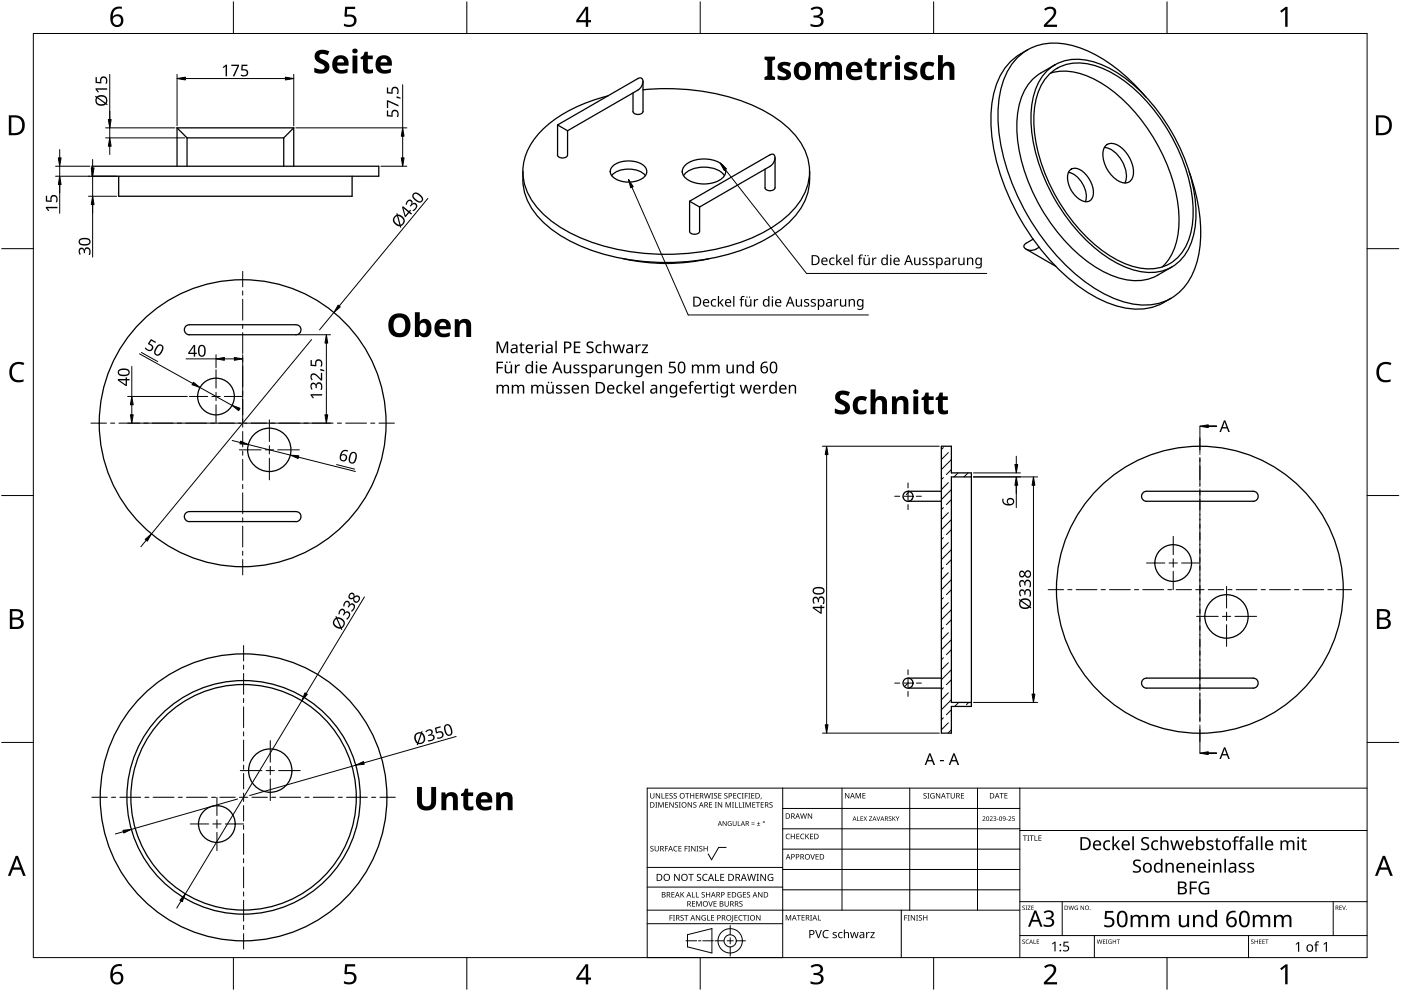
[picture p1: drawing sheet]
<svg xmlns="http://www.w3.org/2000/svg" width="420mm" height="297mm" viewBox="0 0 420 297" stroke-linecap="round" stroke-linejoin="round" font-family="sans-serif">
<g fill="none" stroke="#000" stroke-width=".38">
<path d="M306.1 16.2a19.4 19.4 0 0 0-8.7 15.3 56.2 56.2 0 0 0 7.2 31.7 61.6 61.6 0 0 0 24.9 26.4 21.4 21.4 0 0 0 18 1.8l1.5-.7M308.2 14.9l-2.1 1.2M316.4 19.4l-4.2 2.4M53.1 38.3l3 3M53.1 38.3v11.5M88.1 38.3v11.5M88.1 38.3l-3 3M88.1 38.3h-35M167.2 37.5l24.1-13.9a1 1 0 0 1 1.3 0 1 1 0 0 1 .2 1.3l-.6 1.3-.9 .8-21.1 12.2M167.2 37.5v9a1.76 1.76 0 0 0 3 0v-7.3M167.2 37.5l3 1.7M192.8 26.9a68.6 68.6 0 0 1 35.4 5.8 26.4 26.4 0 0 1 13.7 13.7 15.9 15.9 0 0 1-3.6 16.1 43.8 43.8 0 0 1-24.4 12.3 68.3 68.3 0 0 1-42.5-4.8 26.5 26.5 0 0 1-13.7-13.6 15.9 15.9 0 0 1 4.1-16.6 41.2 41.2 0 0 1 20.6-11.1"/>
<path d="M192.8 24.4v9a1.71 1.71 0 0 1-3 0v-5.5M312.2 21.9a15.1 15.1 0 0 0-6.9 11 44.8 44.8 0 0 0 5.6 27 50.9 50.9 0 0 0 19.7 21.3 18.3 18.3 0 0 0 15.2 2l5.6-3.2M313.9 21.3a13.4 13.4 0 0 1 13.7-2.9 41 41 0 0 1 20.9 16.6 52.4 52.4 0 0 1 10.2 30 18.3 18.3 0 0 1-6 14.2 14.3 14.3 0 0 1-14.3 1.2 44.8 44.8 0 0 1-20.6-18.2 51 51 0 0 1-8.6-27.8 19.1 19.1 0 0 1 4.7-13.1zM314.6 22.3a13.6 13.6 0 0 1 15-2.2 42.9 42.9 0 0 1 19.8 17.6 47.8 47.8 0 0 1 8.3 28.8 15.8 15.8 0 0 1-6.9 12.5 15.3 15.3 0 0 1-14.2-.3 47 47 0 0 1-20.8-21.5 43.2 43.2 0 0 1-5.4-26.1 16.2 16.2 0 0 1 4.2-8.8zM315 21.9a18 18 0 0 1 14.5 2.6 53 53 0 0 1 22.7 31.3 31 31 0 0 1-.2 19.1 13.9 13.9 0 0 1-3.4 5.1M343.7 29.2a46.7 46.7 0 0 0-21.3-15.3 16.5 16.5 0 0 0-18.1 4.3 26.5 26.5 0 0 0-4.9 18.7 68.2 68.2 0 0 0 28.3 49.2 26.5 26.5 0 0 0 18.7 5.1 16.6 16.6 0 0 0 12.8-13.6 46.7 46.7 0 0 0-2.5-26.1M27.6 49.8h86v3h-86zM35.6 52.8v6h70v-6M56.1 41.3v8.5M85.1 41.3v8.5M85.1 41.3h-29M156.8 53.9a19.4 19.4 0 0 0 9 15.1 56.3 56.3 0 0 0 31.1 9.6 61.6 61.6 0 0 0 35.2-8.4 21.3 21.3 0 0 0 10.6-14.6l.1-1.7"/>
<path d="M156.8 51.4v2.4M183.4 52.6a7.7 7.7 0 0 1 9.8-.4l.3 .4M183.8 49.8a8 8 0 0 1 9.4 0 2.39 2.39 0 0 1-1.1 4 7.7 7.7 0 0 1-8.7-1.3 2.03 2.03 0 0 1 .4-2.7zM205 52.6a8.6 8.6 0 0 1 9.5-2l1.9 1.1 .9 .9M205.3 49.7a9.3 9.3 0 0 1 11.6 0 2.69 2.69 0 0 1-1.2 4.3 9.7 9.7 0 0 1-10.2-.7 2.39 2.39 0 0 1-.2-3.6zM232.4 47.3v9a1.71 1.71 0 0 1-3 0v-5.6M242.8 51.4v2.4M320.4 51.7a7.6 7.6 0 0 1 5.1 8.7M320.8 51.1a2.9 2.9 0 0 1 4.2 .6 7.5 7.5 0 0 1 2.6 7.7 2.39 2.39 0 0 1-3.9 .3 7.7 7.7 0 0 1-3.2-8.2zM331.2 44.2a8.4 8.4 0 0 1 6.3 6.5l.3 2.3-.4 1.8M331.5 43.7a3.7 3.7 0 0 1 5.2 .9 9.3 9.3 0 0 1 3 8.4 2.55 2.55 0 0 1-4 1.4 9.5 9.5 0 0 1-4.8-9.4zM186.9 77.5a58.8 58.8 0 0 0 25.8 0"/>
<path d="M206.8 60.3l24.1-13.9a.99 .99 0 0 1 1.3 .1 .99 .99 0 0 1 .2 1.2l-.6 1.4-.9 .8-21.1 12.1M206.8 60.3l3 1.7M206.8 60.3v9.1a1.76 1.76 0 0 0 3 0v-7.4M307.7 74.7l8.9 5.1M309.9 71.7l-2.2 1.3a.98 .98 0 0 0-.6 1.1 .98 .98 0 0 0 1 .8h1.9l1.7-.8M351.2 89.4l-2.1 1.2M56.8 100.4a1.5 1.5 0 0 1-1.5-1.5 1.5 1.5 0 0 1 1.5-1.5l32-.1a1.51 1.51 0 0 1 1.5 1.6 1.51 1.51 0 0 1-1.5 1.5M56.8 100.3h32M282.3 133.7h3v8h6v70h-6v8h-3zM56.8 156.4a1.52 1.52 0 0 1-1.5-1.6 1.52 1.52 0 0 1 1.5-1.5l32 .1a1.5 1.5 0 0 1 1.5 1.5 1.5 1.5 0 0 1-1.5 1.5M56.8 156.3h32M282.3 150.2h-10"/>
<path d="M282.3 147.2h-10M291.3 142.9h-6v67.6h6M343 147.5l.8-.2h32a1.49 1.49 0 0 1 1.5 1.4 1.49 1.49 0 0 1-1.5 1.5l-32 .1a1.51 1.51 0 0 1-1.4-1.1 1.51 1.51 0 0 1 .6-1.7zM282.3 206.2h-10M282.3 203.2h-10M342.6 203.9l1.2-.7 32 .1a1.5 1.5 0 0 1 1.5 1.5 1.5 1.5 0 0 1-1.5 1.5h-32a1.53 1.53 0 0 1-1.2-2.4z"/>
<circle cx="64.8" cy="118.8" r="5.5"/>
<circle cx="72.8" cy="126.8" r="43"/>
<circle cx="80.8" cy="134.8" r="6.5"/>
<circle cx="272.3" cy="148.8" r="1.5"/>
<circle cx="351.8" cy="168.8" r="5.5"/>
<circle cx="359.8" cy="176.8" r="43"/>
<circle cx="367.8" cy="184.8" r="6.5"/>
<circle cx="272.3" cy="204.8" r="1.5"/>
<circle cx="73" cy="239" r="43"/>
<circle cx="73" cy="239" r="35"/>
<circle cx="73" cy="239" r="33.8"/>
<circle cx="81" cy="231" r="6.5"/>
<circle cx="65" cy="247" r="5.5"/>
</g>
<g fill="none" stroke="#000" stroke-width=".3">
<path d="M282.9 134.1l-.6 .6M284.4 135.6l-2.1 2.1M285.3 137.7l-3 3M270.9 149.1v.1M272.8 147.3l-1 .9M273.7 149.4l-.4 .3M282.9 143.1l-.6 .6M282.9 152.1l-.6 .6M284.4 144.6l-2.1 2.1M284.4 153.6l-2.1 2.1M285.3 140.7l-1.5 1.5M285.3 146.7l-3 3"/>
<path d="M285.3 149.7l-1.5 1.5M285.3 155.7l-3 3M285.3 158.7l-1.5 1.5M287.3 141.7l-1.2 1.2M290.3 141.7l-1.2 1.2M282.9 161.1l-.6 .6M282.9 170.1l-.6 .6M282.9 179.1l-.6 .6M284.4 162.6l-2.1 2.1M284.4 171.6l-2.1 2.1M285.3 164.7l-3 3M285.3 167.7l-1.5 1.5"/>
<path d="M285.3 173.7l-3 3M285.3 176.7l-1.5 1.5M282.9 188.1l-.6 .6M282.9 197.1l-.6 .6M284.4 180.6l-2.1 2.1M284.4 189.6l-2.1 2.1M284.4 198.6l-2.1 2.1M285.3 191.7l-3 3M285.3 182.7l-3 3M285.3 185.7l-1.5 1.5M285.3 194.7l-1.5 1.5M272.4 204.6l-1.1 1.2"/>
<path d="M273.4 203.7h-.1M282.9 206.1l-.6 .6M282.9 215.1l-.6 .6M284.4 207.6l-2.1 2.1M284.4 216.6l-2.1 2.1M285.3 200.7l-3 3M285.3 203.7l-1.5 1.5M285.3 209.7l-3 3M285.3 212.7l-1.5 1.5M285.3 218.7l-1 1M287.4 210.6l-1.1 1.1M290.5 210.5l-.7 .7"/>
</g>
<path d="M10 10h400v277h-400z" fill="none" stroke="#000" stroke-width=".3"/>
<g fill="none" stroke="#000" stroke-width=".3">
<path d="M70 .5v9.5M140 .5v9.5M210 .5v9.5M280 .5v9.5M350 .5v9.5M.5 74.5h9.5M419.5 74.5h-9.5M.5 148.5h9.5M410 148.5h9.5M10 222.5h-9.5M410 222.5h9.5M70 287v9.5"/>
<path d="M140 287v9.5M210 287v9.5M280 287v9.5M350 287v9.5"/>
</g>
<g fill="#000">
<path d="M103.5 2h3v.7h-2.4l-.1 1.7a2.01 2.01 0 0 1 3 1.7 2.01 2.01 0 0 1-2.8 2l-1.1-.3v-.7a1.93 1.93 0 0 0 3-.6 1.37 1.37 0 0 0-.5-1.4 1.37 1.37 0 0 0-1.4-.1l-.5 .1-.4-.3zM243.1 2.6a2.32 2.32 0 0 1 3.7 .5 1.46 1.46 0 0 1-1.2 1.8 1.59 1.59 0 0 1 1.4 1.8 1.59 1.59 0 0 1-1.8 1.4l-2.1-.3v-.7a2.12 2.12 0 0 0 3.1-.5 1.21 1.21 0 0 0-1.6-1.3h-.6v-.7a1.53 1.53 0 0 0 2.1-1.1 1.49 1.49 0 0 0-2.6-.4zM313.1 2.7a2.03 2.03 0 0 1 2.1-.8 2.03 2.03 0 0 1 1.6 1.7 3.9 3.9 0 0 1-1.6 2.5l-1.2 1.3h3v.7h-3.9v-.6l1.5-1.6a2.56 2.56 0 0 0 1.3-2.9 1.62 1.62 0 0 0-2.4 .2zM383.9 3.3l1.6-1.2h.6v5.9h-.7l.1-5.2-1.2 1zM3.5 109.3a3.3 3.3 0 0 1 3.8-.5l-.3 .7a2.26 2.26 0 0 0-2.6 0 2.26 2.26 0 0 0-.8 2.6 2.12 2.12 0 0 0 3.1 1.7l.4-.1v.7a2.98 2.98 0 0 1-3.4-.4 2.98 2.98 0 0 1-.8-3.3zM413.5 109.3a3.3 3.3 0 0 1 3.8-.5l-.3 .7a2.26 2.26 0 0 0-2.7 0 2.26 2.26 0 0 0-.7 2.6 2.12 2.12 0 0 0 3.1 1.7l.4-.1v.7a2.98 2.98 0 0 1-3.4-.4 2.98 2.98 0 0 1-.8-3.3zM103.5 289h3v.7h-2.4l-.1 1.7a2.01 2.01 0 0 1 3 1.7 2.01 2.01 0 0 1-2.8 2l-1.1-.4v-.6a1.93 1.93 0 0 0 3-.7 1.37 1.37 0 0 0-.5-1.3 1.37 1.37 0 0 0-1.4-.1l-.5 .1-.4-.3zM243.1 289.6a2.32 2.32 0 0 1 3.7 .5 1.46 1.46 0 0 1-1.2 1.8 1.59 1.59 0 0 1 1.4 1.8 1.59 1.59 0 0 1-1.8 1.4l-2.1-.3v-.7a2.12 2.12 0 0 0 3.1-.5 1.21 1.21 0 0 0-1.6-1.4h-.6v-.6a1.53 1.53 0 0 0 2.1-1.1 1.49 1.49 0 0 0-2.6-.4zM313.1 289.7a2.03 2.03 0 0 1 2.1-.8 2.03 2.03 0 0 1 1.6 1.7 3.9 3.9 0 0 1-1.6 2.5l-1.2 1.3h3v.7h-3.9v-.7l1.5-1.5a2.56 2.56 0 0 0 1.3-2.9 1.62 1.62 0 0 0-2.4 .2zM383.9 290.3l1.6-1.2h.6v5.9h-.7l.1-5.2-1.2 1z"/>
<path d="M33.9 2.6a2.88 2.88 0 0 1 2.6-.6v.7a2.02 2.02 0 0 0-2.6 2.3 1.83 1.83 0 0 1 2.5-.3 1.83 1.83 0 0 1 .3 2.6 2.07 2.07 0 0 1-2.5 .6 2.07 2.07 0 0 1-1.1-2.4 4 4 0 0 1 .8-2.9zM33.8 6.2a1.3 1.3 0 0 0 2.6 0 1.3 1.3 0 0 0-2.6 0z"/>
<path d="M175.6 2h.8v4h.9v.7h-.9v1.3h-.7v-1.3h-2.9v-.6zM175.7 2.8l-2.2 3.2h2.2z"/>
<path d="M2.6 34.6h1.9a2.99 2.99 0 0 1 2.9 3 2.99 2.99 0 0 1-3.1 2.9h-1.7zM3.4 35.2v4.7h.8a2.35 2.35 0 0 0 2.4-2.1 2.35 2.35 0 0 0-1.9-2.6z"/>
<path d="M412.6 34.6h1.9a2.68 2.68 0 0 1 2.9 2.9 2.78 2.78 0 0 1-3.1 3h-1.7zM413.4 35.2v4.7h.8a2.35 2.35 0 0 0 2.4-2.1 2.35 2.35 0 0 0-2-2.6z"/>
<path d="M3 182.6h1.7a1.68 1.68 0 0 1 2.2 1.7 1.37 1.37 0 0 1-1.1 1.1 1.61 1.61 0 0 1 1.3 2 1.61 1.61 0 0 1-2 1.1h-2.1zM3.7 185.7v2.2h1.2a1.13 1.13 0 0 0 1.4-1.1 1.13 1.13 0 0 0-1.4-1.1zM3.7 183.2v1.9h1.1a1.02 1.02 0 0 0 1.3-1 1.02 1.02 0 0 0-1.4-.9z"/>
<path d="M412.9 182.6h1.7a1.68 1.68 0 0 1 2.3 1.7 1.37 1.37 0 0 1-1.1 1.1 1.61 1.61 0 0 1 1.3 2 1.61 1.61 0 0 1-2.1 1.1h-2.1zM413.7 185.7v2.2h1.2a1.13 1.13 0 0 0 1.4-1.1 1.13 1.13 0 0 0-1.5-1.1zM413.7 183.2v1.9h1.1a1.02 1.02 0 0 0 1.3-1 1.02 1.02 0 0 0-1.4-.9z"/>
<path d="M4.7 256.5h.7l2.3 6h-.8l-.7-1.8h-2.4l-.7 1.8h-.7zM5 257.3l-.9 2.7h1.9z"/>
<path d="M414.7 256.5h.7l2.3 6h-.8l-.7-1.8h-2.4l-.7 1.8h-.7zM415 257.3l-.9 2.7h1.9z"/>
<path d="M33.9 289.6a2.88 2.88 0 0 1 2.6-.6v.7a2.02 2.02 0 0 0-2.6 2.3 1.83 1.83 0 0 1 2.5-.3 1.83 1.83 0 0 1 .3 2.6 2.07 2.07 0 0 1-2.5 .6 2.07 2.07 0 0 1-1.1-2.4 4 4 0 0 1 .8-2.9zM33.8 293.2a1.3 1.3 0 0 0 2.6 0 1.3 1.3 0 0 0-2.6 0z"/>
<path d="M175.6 289h.8v4h.9v.7h-.9v1.3h-.7v-1.3h-2.9v-.6zM175.7 289.8l-2.2 3.2h2.2z"/>
</g>
<g fill="none" stroke="#000" stroke-width=".3">
<path d="M234.7 236.2v50.8h-40.6v-50.8h215.9M252.5 236.2v36.6M272.8 236.2v36.6M293.2 236.2v36.6M305.9 236.2v50.8M217.8 254h-2.3l-2.1 3.7-1-1.8M234.7 242.3h71.2M234.7 254.5h71.2M305.9 248.4h-71.2M410 248.9h-104.1M194.1 272.8h111.8M219 277.4v2.8"/>
<path d="M234.7 276.9h-40.6M234.7 265.9h-40.6M234.7 260h-40.6M270.3 272.8v14.2M305.9 260.6h-71.2M305.9 266.7h-71.2M305.9 270.3h104.1M318.6 270.3v10.1M399.8 270.3v10.1M205.7 282h3.2M206.2 280.2l7.3-1.9v7.3l-7.3-1.8zM209.5 282h.7"/>
<path d="M214 282h-3.2M214.4 282h2.8M218.1 282h1.8M219 281.1v1.8M219 283.8v2.8M223.6 282h-2.8M328.2 280.4v6.6M374.4 280.4v6.6M410 280.4h-104.1"/>
<circle cx="219" cy="282" r="3.7"/>
<circle cx="219" cy="282" r="1.83"/>
</g>
<g fill="#000">
<path d="M195 237.7h.2v1.1a.42 .42 0 0 0 .4 .4 .42 .42 0 0 0 .4-.4v-1.1h.2v1.1a.62 .62 0 0 1-.6 .6 .62 .62 0 0 1-.6-.6zM196.7 237.7h.2l.9 1.4v-1.4h.2v1.6h-.3l-.8-1.3v1.3h-.2zM198.4 237.7h.2v1.5h.7v.1h-.9zM199.6 237.7h.9v.2h-.7v.5h.6v.2h-.6v.6h.7v.1h-.9zM200.8 237.9l.6-.2 .3 .1v.2a.38 .38 0 0 0-.5-.2 .38 .38 0 0 0-.2 .5 .38 .38 0 0 0 .5 .2l.3 .3-.2 .4-.7 .1h-.2l.1-.2a.41 .41 0 0 0 .6 .1 .41 .41 0 0 0 .1-.5 .41 .41 0 0 0-.5-.2zM202.1 237.9l.5-.2 .4 .1-.1 .2a.38 .38 0 0 0-.5-.2 .38 .38 0 0 0-.2 .5 .38 .38 0 0 0 .5 .2l.3 .3-.1 .4-.7 .1h-.2l.1-.2a.41 .41 0 0 0 .5 .1 .41 .41 0 0 0 .2-.5 .41 .41 0 0 0-.6-.2zM205.5 237.7h1.2v.2h-.5v1.4h-.2v-1.4h-.5zM207 237.7h.2v.7h.8v-.7h.2v1.6h-.2v-.7h-.8v.7h-.2zM208.6 237.7h.9v.2h-.7v.5h.7v.2h-.7v.6h.7v.1h-.9zM211.1 237.7h.2l.4 1.4 .3-1.4h.2l.4 1.4 .4-1.4h.2l-.5 1.6h-.2l-.4-1.3-.3 1.3h-.3zM213.3 237.7h.6l-.2 .2v1.3l.2 .1h-.6l.2-.1v-1.3zM214.2 237.9l.5-.2 .4 .1-.1 .2a.38 .38 0 0 0-.5-.2 .38 .38 0 0 0-.2 .5 .38 .38 0 0 0 .5 .2l.3 .3-.1 .4-.7 .1h-.2l.1-.2a.41 .41 0 0 0 .5 .1 .41 .41 0 0 0 .2-.5 .41 .41 0 0 0-.6-.2z"/>
<path d="M215.4 237.7h.9v.2h-.7v.5h.7v.2h-.7v.6h.7v.1h-.9zM217.3 237.9l.5-.2 .4 .1-.1 .2a.38 .38 0 0 0-.5-.2 .38 .38 0 0 0-.2 .5 .38 .38 0 0 0 .5 .2l.3 .3-.2 .4-.6 .1h-.2l.1-.2a.41 .41 0 0 0 .5 .1 .41 .41 0 0 0 .2-.5 .41 .41 0 0 0-.6-.2zM219.9 237.7h.9v.2h-.7v.5h.7v.2h-.7v.6h.7v.1h-.9zM221.3 237.9l.6-.2 .4 .1-.1 .2a.66 .66 0 0 0-.9 .6 .66 .66 0 0 0 .9 .5 .77 .77 0 0 1-1.1-.1 .77 .77 0 0 1 .2-1.1zM222.5 237.7h.5l-.1 .2v1.3l.1 .1h-.5l.2-.1v-1.3zM223.4 237.7h.9v.2h-.7v.6h.6v.2h-.6v.6h-.2zM224.4 237.7h.6l-.2 .2v1.3l.2 .1h-.6l.2-.1v-1.3zM225.3 237.7h.9v.2h-.7v.5h.7v.2h-.7v.6h.7v.1h-.9zM228.2 239.1h.2l-.3 .5zM253.4 237.7h.3l.8 1.3v-1.3h.2v1.6h-.2l-.9-1.3v1.3h-.2zM256.6 237.7h.3l.5 1.3 .5-1.3h.3v1.6h-.2v-1.4l-.7 1.4-.5-1.4v1.4h-.2zM258.6 237.7h1v.2h-.7v.5h.6v.2h-.6v.5h.7v.2h-1z"/>
<path d="M277 237.9l.6-.2 .3 .1-.1 .2a.38 .38 0 0 0-.5-.2 .38 .38 0 0 0-.1 .5 .38 .38 0 0 0 .5 .2l.2 .3-.1 .4-.7 .1h-.2l.1-.2a.41 .41 0 0 0 .6 .1 .41 .41 0 0 0 .1-.5 .41 .41 0 0 0-.5-.2zM278.1 237.7h.6l-.2 .2v1.3l.2 .1h-.6l.2-.1v-1.3zM279.2 237.9l.7-.2 .4 .1-.1 .2a.67 .67 0 0 0-1 .5 .67 .67 0 0 0 .9 .6v-.4h-.4v-.2h.6v.8a.88 .88 0 0 1-1.2-.2 .88 .88 0 0 1 .1-1.2zM280.7 237.7h.2l.9 1.4v-1.4h.2v1.6h-.3l-.8-1.3v1.3h-.2zM283.7 237.7h1.2v.2h-.5v1.4h-.2v-1.4h-.5zM285.1 237.7h.2v1.1a.42 .42 0 0 0 .4 .4 .42 .42 0 0 0 .4-.4v-1.1h.2v1.1a.62 .62 0 0 1-.6 .6 .62 .62 0 0 1-.6-.6zM288.2 237.7h.9v.2h-.7v.5h.7v.2h-.7v.6h.7v.1h-.9zM299.8 237.7h1.2v.2h-.5v1.4h-.2v-1.4h-.5zM301.2 237.7h.9v.2h-.7v.5h.7v.2h-.7v.5h.7v.2h-.9zM195.1 253.7l.6-.2 .3 .1-.1 .2a.38 .38 0 0 0-.5-.1 .38 .38 0 0 0-.1 .5 .38 .38 0 0 0 .4 .2l.3 .2-.1 .5-.7 .1-.2-.1 .1-.1a.41 .41 0 0 0 .6 .1 .41 .41 0 0 0 .1-.6 .41 .41 0 0 0-.6-.2zM196.5 240.4h.6l-.2 .2v1.3l.2 .2h-.6l.2-.2v-1.3zM196.3 253.6h.2v1a.42 .42 0 0 0 .5 .4 .42 .42 0 0 0 .4-.4v-1h.2v1a.62 .62 0 0 1-.6 .6 .62 .62 0 0 1-.7-.6z"/>
<path d="M197.4 240.4h.3l.5 1.4 .5-1.4h.3v1.7h-.2l.1-1.5-.8 1.5-.5-1.5v1.5h-.2zM199.4 253.6h.9v.1h-.7v.6h.7v.2h-.7v.7h-.2zM199.5 240.4h.9v.2h-.7v.5h.6v.2h-.6v.6h.7v.2h-.9zM200.7 240.4h.3l.8 1.4v-1.4h.2v1.7h-.2l-.9-1.4v1.4h-.2zM202.2 253.8l.4-.3 .6 .1-.1 .2-.4-.1a.66 .66 0 0 0-.5 .9 .66 .66 0 0 0 .9 .4 .77 .77 0 0 1-1.1-.1 .77 .77 0 0 1 .2-1.1zM202.5 240.6l.5-.2 .3 .1v.2a.38 .38 0 0 0-.5-.2 .38 .38 0 0 0-.2 .5 .38 .38 0 0 0 .5 .2 .51 .51 0 0 1 .1 .9 .51 .51 0 0 1-.8-.3l.1 .1a.41 .41 0 0 0 .5 0 .41 .41 0 0 0 .1-.5 .41 .41 0 0 0-.5-.2zM203.6 240.4h.6l-.2 .2v1.3l.2 .2h-.6l.2-.2v-1.3zM203.5 253.6h.9v.1h-.7v.6h.6v.1h-.6v.6h.7v.2h-.9zM205.3 253.6h.9v.1h-.7v.6h.7v.2h-.7v.7h-.2zM206.4 253.6h.6l-.2 .1v1.3l.2 .2h-.6l.2-.2v-1.3zM206.2 240.4h.3l.8 1.4v-1.4h.2v1.7h-.2l-.9-1.4v1.4h-.2zM207.3 253.6h.2l.9 1.3v-1.3h.2v1.6h-.3l-.9-1.4 .1 1.4h-.2z"/>
<path d="M208 240.6l.5-.2 .4 .1-.1 .2a.38 .38 0 0 0-.5-.2 .38 .38 0 0 0-.2 .5 .38 .38 0 0 0 .5 .2 .51 .51 0 0 1 .1 .9 .51 .51 0 0 1-.8-.3l.1 .1a.41 .41 0 0 0 .5 0 .41 .41 0 0 0 .1-.5 .41 .41 0 0 0-.5-.2zM208.9 253.6h.6l-.2 .1v1.3l.2 .2h-.6l.2-.2v-1.3zM209.8 253.7l.5-.2 .3 .1v.2a.38 .38 0 0 0-.5-.1 .38 .38 0 0 0-.2 .5 .38 .38 0 0 0 .5 .2l.3 .2-.2 .5-.7 .1-.1-.1 .1-.1a.41 .41 0 0 0 .5 .1 .41 .41 0 0 0 .1-.6 .41 .41 0 0 0-.5-.2zM211 253.6h.2v.7h.8v-.7h.2v1.6h-.2v-.8h-.8v.8h-.2zM212.7 240.4h.9v.2h-.7v.5h.6v.2h-.6v.6h.7v.2h-.9zM214.4 240.4h.6l-.2 .2v1.3l.2 .2h-.6l.2-.2v-1.3zM215.3 240.4h.2l.9 1.4v-1.4h.2v1.7h-.3l-.8-1.4v1.4h-.2zM216.7 246.1h.2l.8 1.2v-1.2h.2v1.5h-.2l-.8-1.2v1.2h-.2zM217.6 240.4h.3l.5 1.4 .5-1.4h.3v1.7h-.2v-1.5l-.7 1.5-.5-1.5v1.5h-.2zM218.4 246.3l1-.1-.2 .1a.6 .6 0 0 0-.8 .5 .6 .6 0 0 0 .8 .6v-.4l-.3-.2h.5v.7a.8 .8 0 0 1-1-.2 .8 .8 0 0 1 0-1zM219.5 240.4h.6l-.2 .2v1.3l.2 .2h-.6l.2-.2v-1.3zM220.4 240.4h.2v1.5h.7v.2h-.9z"/>
<path d="M219.8 246.1h.1v.9a.38 .38 0 0 0 .4 .4 .38 .38 0 0 0 .4-.4v-.9h.2v.9a.56 .56 0 0 1-.6 .6 .56 .56 0 0 1-.5-.6zM221.3 246.1h.1v1.3h.7v.2h-.8zM221.6 240.4h.2v1.5h.7v.2h-.9zM222.7 240.4h.6l-.2 .2v1.3l.2 .2h-.6l.2-.2v-1.3zM223.6 240.4h.3l.5 1.4 .5-1.4h.3v1.7h-.2v-1.5l-.7 1.5-.6-1.5 .1 1.5h-.2zM225.4 247l.9 .1zM225.4 246.6l.9 .1zM225.6 240.4h.9v.2h-.7v.5h.7v.2h-.7v.6h.7v.2h-.9zM227 247.4l1 .2zM226.7 240.4h1.2v.2h-.5v1.5h-.2v-1.5h-.5zM227.4 246.3l.2 .5h.4l-.4 .1v.4l-.2-.4h-.4l.4-.1zM228.1 240.4h1v.2h-.7v.5h.6v.2h-.6v.6h.7v.2h-1z"/>
<path d="M230.8 240.6l.6-.2 .3 .1-.1 .2a.38 .38 0 0 0-.5-.2 .38 .38 0 0 0-.1 .5 .38 .38 0 0 0 .5 .2 .51 .51 0 0 1 0 .9 .51 .51 0 0 1-.8-.3l.1 .1a.41 .41 0 0 0 .6 0 .41 .41 0 0 0 .1-.5 .41 .41 0 0 0-.5-.2zM235.8 250.1l.5-.2 .6 .1-.1 .2-.4-.1a.66 .66 0 0 0-.5 .8 .66 .66 0 0 0 .9 .4 .77 .77 0 0 1-1.1-.1 .77 .77 0 0 1 .1-1.1zM237.2 249.9h.2v.7h.8v-.7h.2v1.6h-.2v-.7h-.8v.7h-.2zM238.8 249.9h.9v.2h-.7v.5h.7v.2h-.7v.5h.7v.2h-.9zM240.2 250.1l.6-.2 .4 .1v.2a.66 .66 0 0 0-1 .5 .66 .66 0 0 0 1 .6 .77 .77 0 0 1-1.1-.1 .77 .77 0 0 1 .1-1.1zM240 243.8h.2l.3 1.4 .4-1.4h.2l.4 1.4 .3-1.4h.2l-.4 1.6h-.2l-.4-1.4-.4 1.4h-.2zM241.5 249.9h.2v.8l.7-.8h.3l-.7 .7 .7 .9h-.2l-.6-.7-.2 .7h-.2zM243 256h.2l.5 1.4 .5-1.4h.2l-.6 1.6h-.2zM242.3 243.8h.2l.9 1.3v-1.3h.1v1.6h-.2l-.9-1.3 .1 1.3h-.2zM242.9 249.9h.9v.2h-.7v.5h.7v.2h-.7v.5h.7v.2h-.9zM244.6 256h.9v.2h-.7v.5h.7v.2h-.7v.5h.7v.2h-.9zM257.1 244.7h.1v1.2l.6 .2h-.7z"/>
<path d="M258.1 244.7h.7l-.6 .1v.5h.6l-.6 .1v.5l.6 .2h-.7zM259 244.7l.5 .5 .5-.5-.4 .6 .4 .8-.5-.6-.6 .6 .5-.8zM260.6 244.7h.9l-.7 1.2 .8 .2h-1l.7-1.3zM262.9 244.7h.1l.4 1.2 .4-1.2h.2l-.5 1.4h-.2zM266.6 244.8l.4-.1 .3 .2a.33 .33 0 0 0-.5-.1 .33 .33 0 0 0-.1 .5 .33 .33 0 0 0 .5 .1 .43 .43 0 0 1 0 .7 .43 .43 0 0 1-.7-.3 .33 .33 0 0 0 .5 .2 .33 .33 0 0 0 0-.5l-.4-.3zM267.6 244.7h.2v.7l.8-.7-.5 .6 .5 .8-.7-.7-.1 .7h-.2zM268.6 244.7l.6 .7 .5-.7-.4 .8v.6h-.2v-.6zM294.7 244.8a.49 .49 0 0 1 .8 .1 .49 .49 0 0 1-.4 .7l-.2 .3 .6 .2h-.9l.4-.5a.37 .37 0 0 0 .4-.6 .37 .37 0 0 0-.7-.1zM296.8 244.8a.49 .49 0 0 1 .8 .1 .49 .49 0 0 1-.3 .7l-.3 .3 .7 .2h-.9l.4-.5a.37 .37 0 0 0 .3-.6 .37 .37 0 0 0-.6-.1zM297.9 244.8a.42 .42 0 0 1 .7-.2 .42 .42 0 0 1-.1 .7 .44 .44 0 0 1 .1 .8 .44 .44 0 0 1-.7-.3 .35 .35 0 0 0 .5 .2 .35 .35 0 0 0 .1-.5l-.4-.2a.3 .3 0 0 0 .4-.1 .3 .3 0 0 0-.1-.4 .3 .3 0 0 0-.4 .1zM299 245.5l.4 .1zM301.8 245.5l.4 .1z"/>
<path d="M302.4 244.8a.49 .49 0 0 1 .8 .1 .49 .49 0 0 1-.3 .7l-.3 .3 .7 .2h-.9l.4-.5a.37 .37 0 0 0 .3-.6 .37 .37 0 0 0-.6-.1zM303.6 244.7h.7l-.6 .1v.4a.45 .45 0 0 1 .6 .2 .45 .45 0 0 1-.2 .6 .45 .45 0 0 1-.6-.2 .39 .39 0 0 0 .6 .1 .39 .39 0 0 0 0-.6 .39 .39 0 0 0-.5 0zM306.8 250.4h1.2v.2h-.5v1.4h-.2v-1.4h-.5zM308.1 250.4h.6l-.2 .2v1.3l.2 .1h-.6l.2-.1v-1.3zM308.8 250.4h1.2v.2h-.5v1.4h-.2v-1.4h-.5zM310.2 250.4h.3v1.4h.7v.2h-1zM311.4 250.4h.9v.2h-.7v.5h.7v.2h-.7v.5h.7v.2h-.9zM331.2 252.2l.7-.3 1.1 .1-.2 .4-.2-.1a1.06 1.06 0 0 0-1.3 1.2 1.06 1.06 0 0 0 1.6 .8v.4a1.52 1.52 0 0 1-1.9-.5 1.52 1.52 0 0 1 .2-2zM333.6 250.7h.5v2.6l1.3-1.4h.5l-1.2 1.2 1.3 1.7h-.6l-1-1.3-.3 .2v1.1h-.5zM339.6 250.7h.5v4.1h-.5zM342.4 251.3a1.84 1.84 0 0 1 2.2-.2l-.2 .4-.5-.1a.74 .74 0 0 0-1.1 .3 .74 .74 0 0 0 .8 1 1.17 1.17 0 0 1 1 1.4 1.17 1.17 0 0 1-1.7 .8l-.7-.2v-.5l.5 .2a.84 .84 0 0 0 1.1 .1 .84 .84 0 0 0 .3-1l-.7-.4a1.18 1.18 0 0 1-1-1.8zM345.6 252.2l.7-.3 1.1 .1-.2 .4-.2-.1a1.06 1.06 0 0 0-1.3 1.2 1.06 1.06 0 0 0 1.6 .8v.4a1.5 1.5 0 0 1-1.9-.3 1.5 1.5 0 0 1 0-1.9z"/>
<path d="M348 250.7h.5l-.1 1.6a1.12 1.12 0 0 1 1.3-.4 1.12 1.12 0 0 1 .8 1v1.9h-.5v-1.9a.78 .78 0 0 0-1-.6 .78 .78 0 0 0-.5 1v1.5h-.5zM351 251.9h.5l.5 2.4 .8-2.4h.5l.7 2.4 .6-2.4h.5l-.8 2.9h-.6l-.7-2.4-.7 2.4h-.5zM362 252.2l.7-.3 1.2 .1-.2 .4-.6-.2a.47 .47 0 0 0-.8 .2 .47 .47 0 0 0 .6 .7l.9 .4 .2 .5a1.33 1.33 0 0 1-2.1 .7v-.5l.7 .3a.56 .56 0 0 0 .9-.4 .56 .56 0 0 0-.7-.6l-.2-.1a.78 .78 0 0 1-.6-1.2zM364.9 251.2h.3v.7h.8v.4h-.8v1.9l.2 .2h.6v.4a.86 .86 0 0 1-1.3-.8v-1.7h-.4v-.3l.4-.2zM370.3 250.9l1-.2h.3l-.2 .4a.62 .62 0 0 0-.7 .1 .62 .62 0 0 0-.2 .7h.8v.4h-.8v2.5h-.5v-2.5h-.5v-.3l.5-.1zM372.2 250.9l1-.2h.2l-.1 .4a.62 .62 0 0 0-.7 .1 .62 .62 0 0 0-.2 .7h.7v.4h-.7v2.5h-.5v-2.5h-.5v-.3l.5-.1zM376.7 250.7h.5v4.1h-.5zM378.1 250.7h.5v4.1h-.5zM384 251.9h.4l.1 .4a1.1 1.1 0 0 1 1.8 0 1.04 1.04 0 0 1 1.2-.4 1.04 1.04 0 0 1 .7 1v1.9h-.5v-1.9a.71 .71 0 0 0-.8-.7 .71 .71 0 0 0-.6 1v1.6h-.4v-1.9a.73 .73 0 0 0-1-.6 .73 .73 0 0 0-.4 1v1.5h-.5zM389.1 251.9h.5v2.9h-.5zM390.7 251.2h.3v.7h.9v.4h-.9v1.9l.3 .2h.6l-.1 .4a.86 .86 0 0 1-1.3-.8v-1.7h-.4v-.3l.4-.2zM200.8 274.3h.9v.2h-.7v.5h.7v.2h-.7v.7h-.2z"/>
<path d="M201.4 267.4h.9v.2h-.7v.5h.6v.1h-.6v.6h.7v.2h-.9zM201.8 274.3h.6l-.2 .2v1.3l.2 .1h-.6l.2-.1v-1.3zM202.2 261.9h.3l1.1 1.8v-1.8h.2v2.1h-.3l-1.1-1.7v1.7h-.2zM204.1 274.4l.6-.1 .3 .1v.1a.38 .38 0 0 0-.5-.1 .38 .38 0 0 0-.2 .5 .38 .38 0 0 0 .5 .2l.3 .3-.2 .4-.7 .1h-.2l.2-.2a.41 .41 0 0 0 .5 .1 .41 .41 0 0 0 .1-.6 .41 .41 0 0 0-.5-.1zM204.1 267.4h.2v.8l.7-.8h.2l-.6 .7 .7 .9h-.3l-.6-.8-.1 .8h-.2zM205.2 274.3h1.2v.2h-.5v1.4h-.2v-1.4h-.5zM206.4 261.9h1.6v.3h-.6v1.8h-.3v-1.8h-.7zM207.5 267.4h.2v1.4h.7v.2h-.9zM207.5 270.1h.9v.2h-.7v.5h.7v.2h-.7v.6h.7v.1h-.9zM208.7 267.4h.2v1.4h.7v.2h-.9zM208.8 270.1h.3l.5 1.3 .5-1.3h.3v1.6h-.2v-1.4l-.7 1.4-.5-1.4v1.4h-.2zM208.7 274.3h.2l.9 1.3v-1.3h.2v1.6h-.3l-.8-1.3v1.3h-.2z"/>
<path d="M209.1 262.1l.4-.2 .8 .1-.3 .2a.44 .44 0 0 0-.7 .2 .44 .44 0 0 0 .5 .5l.5 .5-.3 .6a.71 .71 0 0 1-1-.3l.3 .1a.47 .47 0 0 0 .7-.3 .47 .47 0 0 0-.6-.5l-.4-.3zM210.6 274.5l.7-.2 .4 .1-.1 .1a.67 .67 0 0 0-1 .5 .67 .67 0 0 0 .9 .7v-.5h-.4v-.1h.6v.8a.88 .88 0 0 1-1.2-.2 .88 .88 0 0 1 .1-1.2zM210.5 267.5l.5-.1 .4 .1-.1 .1a.38 .38 0 0 0-.5-.1 .38 .38 0 0 0-.2 .5 .38 .38 0 0 0 .5 .2l.3 .3-.1 .4-.7 .1-.2-.1 .1-.1a.41 .41 0 0 0 .5 .1 .41 .41 0 0 0 .2-.6 .41 .41 0 0 0-.6-.1zM210.9 262.2l.7-.3 .6 .1-.1 .3a.85 .85 0 0 0-1.2 .7 .85 .85 0 0 0 1.2 .8v.2a1.1 1.1 0 0 1-1.4-.4 1.1 1.1 0 0 1 .2-1.4zM212.1 274.3h.2v1.4h.7v.2h-.9zM212.4 270.1h.2l.5 1.4 .5-1.4h.2l-.6 1.6h-.2zM211.7 267.4h.2v.7h.9v-.7h.2v1.6h-.2v-.8h-.9v.8h-.2zM213.3 274.3h.9v.2h-.7v.5h.6v.2h-.6v.5h.7v.2h-.9zM214.5 261.9h.2v1.9h1v.2h-1.2zM214 270.1h.9v.2h-.7v.5h.7v.2h-.7v.6h.7v.1h-.9zM216 261.9h1.2v.3h-.9v.6h.8v.3h-.8v.7h.9v.2h-1.2zM217.3 270.1h.2v1.1a.42 .42 0 0 0 .4 .4 .42 .42 0 0 0 .4-.4v-1.1h.3v1.1a.62 .62 0 0 1-.7 .6 .62 .62 0 0 1-.6-.6z"/>
<path d="M218.2 267.4h.9v.2h-.7v.5h.7v.1h-.7v.6h.7v.2h-.9zM219.6 274.3h.3l-.1 1.7-.5 .3v-.2l.3-.1zM220.3 274.3h.9v.2h-.7v.5h.6v.2h-.6v.5h.7v.2h-.9zM221.3 267.6l.7-.2 .4 .1-.1 .1a.67 .67 0 0 0-1 .5 .67 .67 0 0 0 .9 .7v-.5h-.3v-.2h.5v.8a.88 .88 0 0 1-1.2-.1 .88 .88 0 0 1 .1-1.2zM221.7 274.5l.4-.2 .6 .1-.1 .1h-.4a.66 .66 0 0 0-.5 .8 .66 .66 0 0 0 .9 .4 .77 .77 0 0 1-1.1-.1 .77 .77 0 0 1 .2-1.1zM221.8 270.3l.6-.2 .3 .1-.1 .2a.38 .38 0 0 0-.5-.2 .38 .38 0 0 0-.2 .5 .38 .38 0 0 0 .5 .2 .51 .51 0 0 1 .1 .8 .51 .51 0 0 1-.8-.2h.1a.41 .41 0 0 0 .5 .1 .41 .41 0 0 0 .2-.5 .41 .41 0 0 0-.6-.2zM222.8 274.3h1.2v.2h-.5v1.4h-.2v-1.4h-.5zM222.8 267.4h.9v.2h-.7v.5h.7v.1h-.7v.6h.7v.2h-.9zM224.1 274.3h.6l-.2 .2v1.3l.2 .1h-.6l.2-.1v-1.3zM224.1 267.5l.5-.1 .3 .1v.1a.38 .38 0 0 0-.5-.1 .38 .38 0 0 0-.2 .5 .38 .38 0 0 0 .5 .2l.3 .3-.2 .4-.7 .1-.1-.1 .1-.1a.41 .41 0 0 0 .5 .1 .41 .41 0 0 0 .1-.6 .41 .41 0 0 0-.5-.1zM224 261.9h.3l.4 1.8 .5-1.8h.3l.5 1.8 .4-1.8h.3l-.5 2.1h-.3l-.5-1.8-.5 1.8h-.3zM226.9 261.9h.7l-.2 .3v1.6l.2 .2h-.7l.2-.2v-1.6z"/>
<path d="M226.8 274.3h.2l.9 1.3v-1.3h.2v1.6h-.3l-.9-1.3 .1 1.3h-.2zM227.3 267.4h.3l.8 1.3v-1.3h.2v1.6h-.2l-.9-1.3v1.3h-.2zM228 261.9h.3l1.2 1.8v-1.8h.2v2.1h-.3l-1.1-1.7v1.7h-.3zM230.5 262.2l.9-.3 .5 .1-.1 .3a.87 .87 0 0 0-1.4 .6 .87 .87 0 0 0 1.3 .9v-.6h-.5v-.3h.7v1.1a1.15 1.15 0 0 1-1.5-.3 1.15 1.15 0 0 1 .1-1.5zM235.6 274.3h.3l.5 1.3 .6-1.3h.3v1.6h-.2v-1.4l-.7 1.4-.6-1.4v1.4h-.2zM238.9 274.3h1.3v.2h-.5v1.4h-.2v-1.4h-.6zM240.4 274.3h.9v.2h-.7v.5h.7v.1h-.7v.6h.7v.2h-.9zM242.9 274.3h.6l-.2 .1v1.3l.2 .2h-.6l.2-.2v-1.3zM244.4 278.8h.4l.7 2.1 .7-2.1h.3l-.9 2.4h-.3zM245.3 274.3h.2v1.4h.7v.2h-.9zM247 279.1l.9-.4 .6 .2-.1 .2a.98 .98 0 0 0-1.4 .9 .98 .98 0 0 0 1.4 .9v.2a1.27 1.27 0 0 1-1.6-.4 1.27 1.27 0 0 1 .2-1.6zM259.8 279.4h.2l.1 .3 .3-.3h.4v.2l-.7 .3v1.3h-.3z"/>
<path d="M271.2 274.3h.9v.2h-.7v.5h.7v.2h-.7v.7h-.2zM272.2 274.3h.6l-.2 .2v1.3l.2 .1h-.6l.2-.1v-1.3zM273.1 274.3h.3l.8 1.3v-1.3h.2v1.6h-.2l-.9-1.3v1.3h-.2zM274.7 274.3h.6l-.2 .2v1.3l.2 .1h-.6l.2-.1v-1.3zM275.6 274.4l.6-.1 .3 .1v.1a.38 .38 0 0 0-.5-.1 .38 .38 0 0 0-.2 .5 .38 .38 0 0 0 .5 .2 .53 .53 0 0 1 .1 .8 .53 .53 0 0 1-.8 0v-.2a.41 .41 0 0 0 .6 .1 .41 .41 0 0 0 .1-.6 .41 .41 0 0 0-.5-.1zM276.9 274.3h.2v.7h.8v-.7h.2v1.6h-.2v-.7h-.8v.7h-.2zM306.7 271.6l.4-.2 .2 .2a.32 .32 0 0 0-.4 0 .32 .32 0 0 0-.1 .4 .32 .32 0 0 0 .4 .1 .41 .41 0 0 1 0 .7 .41 .41 0 0 1-.6-.2 .31 .31 0 0 0 .4 .1 .31 .31 0 0 0 .1-.5l-.5-.2zM307.6 271.5h.4l-.1 1.1 .1 .2h-.4l.1-.2zM308.2 271.5h.8l-.6 1.1 .7 .2h-.9l.6-1.2zM309.3 271.5h.7l-.5 .1v.4h.5l-.5 .1v.5l.5 .2h-.7zM313 273.4a1.74 1.74 0 0 1 1.7-.6 1.74 1.74 0 0 1 1.3 1.3 1.18 1.18 0 0 1-1 1.1 1.3 1.3 0 0 1 1.2 1.5 1.3 1.3 0 0 1-1.5 1.1l-1.7-.2v-.6a1.73 1.73 0 0 0 2.5-.4 .99 .99 0 0 0-1.3-1.1h-.5v-.5a1.13 1.13 0 0 0 1.2-.1 1.13 1.13 0 0 0 .4-1.1 1.42 1.42 0 0 0-2 0zM320.4 271.5h.2l.3 1.1 .3-1.1h.1l.4 1.1 .2-1.1h.2l-.4 1.3h-.1l-.3-1.2-.3 1.2h-.2z"/>
<path d="M322.4 271.6l.9-.1-.3 .1a.53 .53 0 0 0-.6 .6 .53 .53 0 0 0 .7 .4v-.4l-.2-.1h.4v.6a.71 .71 0 0 1-.9-.1 .71 .71 0 0 1 0-1zM324.1 271.5l.9 1v-1h.1v1.3l-.9-1.1-.1 1.1zM331.4 273h2.5v.6h-1.9l-.2 1.4 .8-.1a1.58 1.58 0 0 1 1.6 1.9 1.58 1.58 0 0 1-2.2 1.1l-.9-.2v-.6a1.44 1.44 0 0 0 1.5 .4 1.44 1.44 0 0 0 1-1.1 1.3 1.3 0 0 0-2-.9l-.3-.2zM340 258a1.84 1.84 0 0 1 2.1-.2l-.1 .4-.5-.1a.74 .74 0 0 0-1.2 .4 .74 .74 0 0 0 .8 .9 1.17 1.17 0 0 1 1 1.5 1.17 1.17 0 0 1-1.6 .7l-.8-.2v-.4l.6 .1a.84 .84 0 0 0 1 .1 .84 .84 0 0 0 .3-1l-.6-.4a1.18 1.18 0 0 1-1-1.8zM339.1 274.3h.5v.4a1.38 1.38 0 0 1 2.3 .1 1.3 1.3 0 0 1 1.5-.6 1.3 1.3 0 0 1 .9 1.3v2.4h-.6v-2.4a.89 .89 0 0 0-1-.8 .89 .89 0 0 0-.7 1.2v2h-.6v-2.4a.91 .91 0 0 0-1.2-.8 .91 .91 0 0 0-.5 1.3v1.9h-.6zM345.4 274.3h.5l.1 .4a1.38 1.38 0 0 1 2.3 .1 1.3 1.3 0 0 1 1.4-.6 1.3 1.3 0 0 1 1 1.3v2.4h-.6v-2.4a.89 .89 0 0 0-1.1-.8 .89 .89 0 0 0-.7 1.2v2h-.5v-2.4a.91 .91 0 0 0-1.2-.8 .91 .91 0 0 0-.6 1.3v1.9h-.6zM349.6 258.6h.3l.1 .4a1.11 1.11 0 0 1 1.2-.4 1.11 1.11 0 0 1 .8 1v1.9h-.5v-1.8a.78 .78 0 0 0-.9-.7 .78 .78 0 0 0-.6 1v1.5h-.4zM353.5 274.3l.6-.1v2.4a.98 .98 0 0 0 1.2 .9 .98 .98 0 0 0 .7-1.3v-1.9h.6v3.6h-.5l-.1-.5a1.4 1.4 0 0 1-1.5 .5 1.4 1.4 0 0 1-1-1.3zM356.8 264.2h2.2v.4h-1.7v1.4h1.6v.4h-1.6v1.7h-.5zM356 258.6h.4v.4a1.11 1.11 0 0 1 1.3-.4 1.11 1.11 0 0 1 .7 1v1.9h-.4v-1.8a.78 .78 0 0 0-1-.7 .78 .78 0 0 0-.5 1v1.5h-.5zM357.8 274.3h.5v.4a1.39 1.39 0 0 1 1.6-.4 1.39 1.39 0 0 1 .9 1.2v2.4h-.5v-2.3a.98 .98 0 0 0-1.2-.9 .98 .98 0 0 0-.7 1.3v1.9h-.6zM360 264.7a2.49 2.49 0 0 1 2.6-.3l-.2 .4a1.6 1.6 0 0 0-2.5 1.2 1.6 1.6 0 0 0 2.3 1.6v-1.1h-.9v-.5h1.3v1.9a2.12 2.12 0 0 1-3.1-1.1l-.1-.2a2.22 2.22 0 0 1 .6-1.9z"/>
<path d="M362.4 258.6h.5v2.9h-.5zM363.8 258.6h.4l.1 .4a1.11 1.11 0 0 1 1.2-.4 1.11 1.11 0 0 1 .8 1v1.9h-.5v-1.8a.78 .78 0 0 0-.9-.7 .78 .78 0 0 0-.6 1v1.5h-.5zM367.2 257.4h.5v4.1h-.5zM371.6 258.9l.7-.3 1.2 .2-.2 .4-.6-.2a.47 .47 0 0 0-.8 .2 .47 .47 0 0 0 .5 .6l1 .5 .1 .4a1.33 1.33 0 0 1-2 .7v-.4l.7 .2a.56 .56 0 0 0 .9-.3 .56 .56 0 0 0-.7-.7l-.2-.1a.78 .78 0 0 1-.6-1.2zM374.2 258.9l.7-.3 1.2 .2-.2 .4-.6-.2a.47 .47 0 0 0-.8 .2 .47 .47 0 0 0 .6 .6l.9 .5 .2 .4a1.33 1.33 0 0 1-2.1 .7v-.4l.7 .2a.56 .56 0 0 0 .9-.3 .56 .56 0 0 0-.7-.7l-.2-.1a.78 .78 0 0 1-.6-1.2zM375.7 274.3h.5l.1 .4a1.38 1.38 0 0 1 2.2 .1 1.3 1.3 0 0 1 1.5-.6 1.3 1.3 0 0 1 .9 1.3v2.4h-.6v-2.4a.89 .89 0 0 0-1-.8 .89 .89 0 0 0-.7 1.2v2h-.6v-2.4a.91 .91 0 0 0-1.1-.8 .91 .91 0 0 0-.6 1.3v1.9h-.6zM382.1 274.3h.5v.4a1.38 1.38 0 0 1 2.3 .1 1.3 1.3 0 0 1 1.5-.6 1.3 1.3 0 0 1 .9 1.3v2.4h-.6v-2.4a.89 .89 0 0 0-1.1-.8 .89 .89 0 0 0-.6 1.2v2h-.6v-2.4a.91 .91 0 0 0-1.2-.8 .91 .91 0 0 0-.5 1.3v1.9h-.6zM401.7 271.4h.7l-.6 .2v.4h.6l-.6 .1v.5l.6 .1h-.7zM402.5 271.4h.2l.4 1.2 .3-1.2h.2l-.5 1.3zM249.8 279.5l.4-.2 .8 .2-.1 .2-.3-.1a.35 .35 0 0 0-.5-.1 .35 .35 0 0 0-.1 .5 .35 .35 0 0 0 .4 .1 .58 .58 0 0 1 .6 .8 .58 .58 0 0 1-.9 .3l-.4-.1v-.3l.4 .2a.38 .38 0 0 0 .6-.4 .38 .38 0 0 0-.6-.3l-.4-.3zM251.6 279.6l.7-.3 .4 .1-.1 .3a.66 .66 0 0 0-1 .6 .66 .66 0 0 0 1 .6 .65 .65 0 0 1-.6 .3 .65 .65 0 0 1-.5-.3l-.1-.8zM253.1 278.6h.3v1a.7 .7 0 0 1 .7-.2 .7 .7 0 0 1 .5 .6v1.2h-.3v-1.2a.49 .49 0 0 0-.6-.4 .49 .49 0 0 0-.3 .7v.9h-.3z"/>
<path d="M254.9 279.4h.3l.4 1.5 .5-1.5h.3l.4 1.5 .4-1.5h.3l-.5 1.8h-.3l-.5-1.5-.4 1.5h-.4zM261.1 279.4h1.2l-.9 1.6h.9v.2h-1.3l1-1.6h-.9zM306.7 281.7l.4-.1 .2 .2a.32 .32 0 0 0-.4-.1 .32 .32 0 0 0-.1 .5 .32 .32 0 0 0 .4 .1 .41 .41 0 0 1 0 .6 .41 .41 0 0 1-.6-.2 .31 .31 0 0 0 .4 .2 .31 .31 0 0 0 .1-.5l-.5-.3zM307.8 281.8l.4-.2 .4 .1-.1 .1a.52 .52 0 0 0-.8 .5 .52 .52 0 0 0 .8 .4 .61 .61 0 0 1-.9 0 .61 .61 0 0 1 .2-.9zM310 281.6h.1v1.2l.6 .1h-.7zM310.9 281.6h.7l-.5 .2v.4h.5l-.5 .1v.5l.5 .1h-.7zM315.5 282.9l1.1-.7v3h-.4v-2.6l-.5 .5zM319 282.2h1.4v.4h-1.1l-.1 .8h.5a.98 .98 0 0 1 .9 1.2 .98 .98 0 0 1-1.5 .6l-.3-.2v-.3l.2 .1a.73 .73 0 0 0 1 0 .73 .73 0 0 0 0-1l-1.1-.2zM328.9 281.6h.2l.3 1.1 .3-1.1h.1l.3 1.1 .3-1.1h.2l-.4 1.3h-.1l-.4-1.1-.3 1.1h-.1zM330.8 281.6h.7l-.6 .2v.4h.6l-.6 .1v.5l.6 .1h-.7zM331.7 281.6h.4l-.1 1.2 .1 .1h-.4l.1-.1zM332.5 281.8l.9-.1-.2 .1a.53 .53 0 0 0-.7 .5 .53 .53 0 0 0 .7 .5v-.4l-.2-.2h.4v.7a.71 .71 0 0 1-.9-.2 .71 .71 0 0 1 0-.9z"/>
<path d="M333.7 281.6h.2v.6h.6v-.6h.2v1.3h-.2v-.6h-.6v.6h-.2zM334.9 281.6h1l-.4 .2v1.1h-.2v-1.1zM375.2 281.7l.5-.1 .2 .2a.32 .32 0 0 0-.4-.1 .32 .32 0 0 0-.1 .5 .32 .32 0 0 0 .4 .1 .41 .41 0 0 1 0 .6 .41 .41 0 0 1-.6-.2 .31 .31 0 0 0 .4 .2 .31 .31 0 0 0 .1-.5l-.5-.3zM376.2 281.6h.2v.6h.7v-.6h.1v1.3h-.1v-.6h-.7v.6h-.2zM377.6 281.6h.7l-.6 .2v.4h.6l-.6 .1v.5l.6 .1h-.7zM378.6 281.6h.7l-.5 .2v.4h.5l-.5 .1v.5l.5 .1h-.7zM379.4 281.6h1l-.4 .2v1.1h-.2v-1.1zM388.5 283l1.1-.6v2.9h-.3v-2.6l-.6 .5zM394.7 282.3l.9-.1-.1 .3h-.5l-.1 .2-.1 .4h.6v.3h-.6v1.9h-.3v-1.9h-.4l.4-.3zM396.9 283l1.1-.6v2.9h-.4v-2.6l-.5 .5z"/>
<path d="M203.7 238.5a.81 .81 0 0 1 1.6 0 .81 .81 0 0 1-1.6 0zM204.2 238l-.1 .5a.6 .6 0 0 0 .6 .6 .6 .6 0 0 0 .6-.7 .6 .6 0 0 0-.8-.5z"/>
<path d="M209.9 237.7h.4a.47 .47 0 0 1 .6 .3 .47 .47 0 0 1-.3 .6l.5 .7h-.3l-.4-.6h-.3v.6h-.2zM210.1 237.9v.6h.2a.31 .31 0 0 0 .4-.3 .31 .31 0 0 0-.4-.3z"/>
<path d="M218.5 237.7h.7l.4 .4-.2 .5-.7 .1v.6h-.2zM218.7 237.9v.6a.39 .39 0 0 0 .7-.3 .39 .39 0 0 0-.7-.3z"/>
<path d="M226.6 237.7h.5a.81 .81 0 0 1 .8 .9 .81 .81 0 0 1-.9 .7h-.4zM226.8 237.9v1.3h.2a.58 .58 0 0 0 .7-.7l-.2-.5z"/>
<path d="M255.6 237.7h.1l.7 1.6h-.2l-.2-.5h-.7l-.2 .5h-.2zM255.6 237.9l-.2 .7h.5z"/>
<path d="M282.8 237.7h.2l.6 1.6h-.2l-.2-.5h-.6l-.2 .5h-.2zM282.9 237.9l-.2 .8h.5z"/>
<path d="M286.8 237.7h.4a.47 .47 0 0 1 .6 .3 .47 .47 0 0 1-.3 .6l.4 .7h-.2l-.4-.6h-.3v.6h-.2zM287 237.9v.6h.2a.31 .31 0 0 0 .4-.3 .31 .31 0 0 0-.4-.3z"/>
<path d="M296.9 237.7h.5a.81 .81 0 0 1 .8 .8 .81 .81 0 0 1-.9 .8h-.4zM297.1 237.9v1.2h.2a.64 .64 0 0 0 .7-.6 .64 .64 0 0 0-.7-.6z"/>
<path d="M298.9 237.7h.2l.7 1.6h-.3l-.1-.5h-.7l-.2 .5h-.2zM299 237.9l-.2 .7h.5z"/>
<path d="M195 240.4h.5a.81 .81 0 0 1 .8 .9 .81 .81 0 0 1-.8 .8h-.5zM195.2 240.6v1.3h.2a.58 .58 0 0 0 .7-.7l-.2-.5z"/>
<path d="M198 253.6h.5a.47 .47 0 0 1 .5 .3 .47 .47 0 0 1-.3 .6l.5 .7h-.3l-.4-.7h-.3v.7h-.2zM198.2 253.7v.6h.3a.31 .31 0 0 0 .3-.3 .31 .31 0 0 0-.4-.3z"/>
<path d="M201 253.6h.2l.6 1.6h-.2l-.2-.5h-.6l-.2 .5h-.2zM201.1 253.8l-.3 .7h.6z"/>
<path d="M204.3 241.3a.81 .81 0 0 1 1.6 0 .81 .81 0 0 1-1.6 0zM204.8 240.7a.62 .62 0 0 0-.1 1 .62 .62 0 0 0 .9-.2h.1a.58 .58 0 0 0-.2-.8 .58 .58 0 0 0-.7 0z"/>
<path d="M210.2 240.4h.2l.6 1.7h-.2l-.2-.5h-.6l-.2 .5h-.2zM210.3 240.7l-.2 .7h.5z"/>
<path d="M211.3 240.4h.4a.47 .47 0 0 1 .6 .4 .47 .47 0 0 1-.3 .5l.4 .8h-.2l-.4-.7h-.3v.7h-.2zM211.5 240.6v.6h.2a.31 .31 0 0 0 .4-.3 .31 .31 0 0 0-.4-.3z"/>
<path d="M215.8 246.1l.7 1.5-.3-.5h-.6l-.4 .5zM215.9 246.3l-.3 .6h.5z"/>
<path d="M222.7 246.1l.7 1.5-.3-.5h-.6l-.4 .5zM222.8 246.3l-.2 .6h.4z"/>
<path d="M223.6 246.1h.4a.42 .42 0 0 1 .5 .3 .42 .42 0 0 1-.2 .5l.4 .7h-.2l-.4-.6h-.3v.6h-.2zM223.8 246.3v.5h.2a.28 .28 0 0 0 .4-.3 .28 .28 0 0 0-.4-.2z"/>
<path d="M228.8 246.4a.31 .31 0 0 1 .6 0 .31 .31 0 0 1-.6 0zM228.9 246.4a.2 .2 0 0 0 .4 0 .2 .2 0 0 0-.4 0z"/>
<path d="M229.4 240.4h.5a.47 .47 0 0 1 .5 .4 .47 .47 0 0 1-.3 .5l.5 .8h-.3l-.4-.7h-.3v.7h-.2zM229.6 240.6v.6h.3a.31 .31 0 0 0 .3-.3 .31 .31 0 0 0-.4-.3z"/>
<path d="M236.3 256h.2l.6 1.6h-.2l-.2-.5h-.7l-.2 .5h-.2zM236.4 256.2l-.3 .7h.5z"/>
<path d="M235.6 243.8h.5a.73 .73 0 0 1 .8 .8 .75 .75 0 0 1-.8 .8h-.5zM235.8 244v1.2h.3a.58 .58 0 0 0 .6-.6l-.2-.5z"/>
<path d="M237.3 243.8h.4a.47 .47 0 0 1 .6 .3 .47 .47 0 0 1-.3 .6l.5 .7h-.3l-.4-.7h-.3v.7h-.2zM237.5 244v.6h.2a.31 .31 0 0 0 .4-.3 .31 .31 0 0 0-.4-.3z"/>
<path d="M237.3 256h.7l.3 .4-.1 .5-.7 .1v.6h-.2zM237.5 256.2v.6a.39 .39 0 0 0 .6-.3 .39 .39 0 0 0-.6-.3z"/>
<path d="M238.7 256h.7l.3 .4-.2 .5-.6 .1v.6h-.2zM238.9 256.2v.6a.39 .39 0 0 0 .6-.3 .39 .39 0 0 0-.6-.3z"/>
<path d="M239.1 243.8h.2l.6 1.6h-.2l-.2-.5h-.6l-.2 .5h-.2zM239.2 244l-.2 .7h.5z"/>
<path d="M240.1 256h.4a.47 .47 0 0 1 .6 .3 .47 .47 0 0 1-.3 .6l.4 .7h-.2l-.4-.6h-.3v.6h-.2zM240.3 256.2v.6h.2a.31 .31 0 0 0 .4-.3 .31 .31 0 0 0-.4-.3z"/>
<path d="M241.3 256.8a.81 .81 0 0 1 1.6 0 .81 .81 0 0 1-1.6 0zM241.8 256.3l-.2 .5a.6 .6 0 0 0 .7 .5 .6 .6 0 0 0 .5-.7 .6 .6 0 0 0-.7-.4z"/>
<path d="M244.2 249.9h.5a.81 .81 0 0 1 .8 .8 .81 .81 0 0 1-.9 .8h-.4zM244.4 250.1v1.3h.2a.57 .57 0 0 0 .7-.7l-.2-.5z"/>
<path d="M245.9 256h.5a.81 .81 0 0 1 .8 .8 .81 .81 0 0 1-.9 .8h-.4zM246.1 256.2v1.3h.2a.57 .57 0 0 0 .6-.7l-.2-.5z"/>
<path d="M256.2 244.7l.7 1.4-.4-.5h-.5l-.3 .5zM256.3 244.9l-.2 .6h.4z"/>
<path d="M262.2 244.7l.7 1.4-.4-.5h-.5l-.4 .5zM262.2 244.9l-.2 .6h.5z"/>
<path d="M264.5 244.7l.7 1.4-.3-.5h-.6l-.3 .5zM264.6 244.9l-.2 .6h.4z"/>
<path d="M265.4 244.7h.4a.39 .39 0 0 1 .5 .3 .39 .39 0 0 1-.3 .4l.4 .7-.6-.6h-.2v.6h-.2zM265.6 244.8v.5h.2a.26 .26 0 0 0 .3-.2 .26 .26 0 0 0-.3-.3z"/>
<path d="M295.9 244.8l.4-.1 .3 .3v.7l-.3 .4-.3-.1-.2-.3zM296 244.9l-.1 .3a.39 .39 0 0 0 0 .6 .39 .39 0 0 0 .6 0 .39 .39 0 0 0 0-.6l-.2-.3z"/>
<path d="M299.8 244.8l.4-.1 .3 .3v.7l-.3 .4-.3-.1-.2-.3zM299.9 244.9l-.1 .3a.39 .39 0 0 0 0 .6 .39 .39 0 0 0 .5 0 .39 .39 0 0 0 0-.6l-.1-.3z"/>
<path d="M300.8 244.8a.48 .48 0 0 1 .6 0 .48 .48 0 0 1 .2 .5 .53 .53 0 0 1-.2 .6 .53 .53 0 0 1-.6 0l.5-.1 .1-.4a.42 .42 0 0 1-.6 0 .42 .42 0 0 1 0-.6zM300.9 245.1a.3 .3 0 0 0 .5 0 .3 .3 0 0 0-.5 0z"/>
<path d="M324 250.9h1.2a1.75 1.75 0 0 1 1.9 1.9 1.81 1.81 0 0 1-2 2h-1.1zM324.5 251.3v3.1h.5a1.53 1.53 0 0 0 1.6-1.5 1.53 1.53 0 0 0-1.5-1.6z"/>
<path d="M328.1 252.3a1.25 1.25 0 0 1 1.6-.3 1.25 1.25 0 0 1 .5 1.4h-1.9a1.11 1.11 0 0 0 .6 1.1 1.11 1.11 0 0 0 1.2-.2v.4a1.58 1.58 0 0 1-2.1-.3 1.58 1.58 0 0 1 .1-2.1zM328.5 252.5l-.2 .6h1.4a.71 .71 0 0 0-.7-.9z"/>
<path d="M336.7 252.3a1.25 1.25 0 0 1 1.5-.3 1.25 1.25 0 0 1 .6 1.4h-2a1.11 1.11 0 0 0 .7 1.1 1.11 1.11 0 0 0 1.2-.2v.4l-1 .2a1.55 1.55 0 0 1-1.3-1 1.55 1.55 0 0 1 .3-1.6zM337.1 252.5l-.2 .6h1.4a.73 .73 0 0 0-.4-.8 .73 .73 0 0 0-.8 .2z"/>
<path d="M355.8 252.3a1.25 1.25 0 0 1 1.6-.3 1.25 1.25 0 0 1 .6 1.4h-2a1.11 1.11 0 0 0 .6 1.1 1.11 1.11 0 0 0 1.2-.2v.4a1.58 1.58 0 0 1-2-.3 1.58 1.58 0 0 1 0-2.1zM356.2 252.5l-.2 .6h1.5a.71 .71 0 0 0-.7-.9z"/>
<path d="M358.7 250.7h.5v1.6a1.28 1.28 0 0 1 1.6-.2 1.28 1.28 0 0 1 .5 1.6 1.21 1.21 0 0 1-.8 1.1 1.21 1.21 0 0 1-1.4-.4l-.1 .4h-.3zM359.5 252.4a1.14 1.14 0 0 0-.3 1.3 1.14 1.14 0 0 0 1.2 .7 1.13 1.13 0 0 0 .4-1.3 1.13 1.13 0 0 0-1.2-.8z"/>
<path d="M366.8 252.2a1.43 1.43 0 0 1 2 .2 1.43 1.43 0 0 1-.1 2 1.43 1.43 0 0 1-2-.1 1.91 1.91 0 0 1 .1-2.1zM367.3 252.4a1.1 1.1 0 0 0-.3 1.4 1.1 1.1 0 0 0 1.3 .5 1.09 1.09 0 0 0 .4-1.4 1.09 1.09 0 0 0-1.4-.5z"/>
<path d="M373.8 252.1a1.2 1.2 0 0 1 1.2-.3 1.2 1.2 0 0 1 .8 1v2h-.3l-.1-.4a.99 .99 0 0 1-1.3 .5 .99 .99 0 0 1-.5-1.3 .99 .99 0 0 1 1.3-.5h.4v-.2a.65 .65 0 0 0-.3-.7 .65 .65 0 0 0-.7 .1l-.4 .2zM374.1 253.6l-.1 .6 .5 .3a.84 .84 0 0 0 .8-1.1z"/>
<path d="M379.7 252.3a1.25 1.25 0 0 1 1.6-.3 1.25 1.25 0 0 1 .6 1.4h-2a1.11 1.11 0 0 0 .6 1.1 1.11 1.11 0 0 0 1.2-.2v.4a1.58 1.58 0 0 1-2.1-.3 1.58 1.58 0 0 1 .1-2.1zM380.1 252.5l-.2 .6h1.5a.71 .71 0 0 0-.8-.9z"/>
<path d="M198.5 267.4h.4a.42 .42 0 0 1 .6 .2 .42 .42 0 0 1-.2 .6 .44 .44 0 0 1 .3 .5 .44 .44 0 0 1-.5 .3h-.6zM198.7 268.2v.6h.3a.31 .31 0 0 0 .4-.3 .31 .31 0 0 0-.4-.3zM198.7 267.6v.5h.3a.28 .28 0 0 0 .3-.3 .28 .28 0 0 0-.3-.2z"/>
<path d="M196.9 261.9h.7a1.05 1.05 0 0 1 1 1.1 1.05 1.05 0 0 1-1.1 1h-.6zM197.2 262.2v1.6h.3a.83 .83 0 0 0 .8-.8 .83 .83 0 0 0-.7-.8z"/>
<path d="M200 267.4h.4a.47 .47 0 0 1 .6 .3 .47 .47 0 0 1-.3 .6l.4 .7h-.2l-.4-.7h-.3v.7h-.2zM200.2 267.6v.6h.2a.31 .31 0 0 0 .4-.3 .31 .31 0 0 0-.4-.3z"/>
<path d="M199.2 262.2a1.02 1.02 0 0 1 1.6 .1 1.02 1.02 0 0 1-.3 1.5 1.02 1.02 0 0 1-1.5-.5zM199.5 262.3a.83 .83 0 0 0-.2 1.2 .83 .83 0 0 0 1.1 .2l.2-.2a.81 .81 0 0 0-.1-1.1 .81 .81 0 0 0-1-.1z"/>
<path d="M202.7 274.3h.5a.47 .47 0 0 1 .6 .3 .47 .47 0 0 1-.3 .6l.4 .7h-.2l-.4-.7h-.4v.7h-.2zM202.9 274.5v.6h.3a.31 .31 0 0 0 .4-.3 .31 .31 0 0 0-.4-.3z"/>
<path d="M203 267.4h.2l.7 1.6h-.3l-.1-.5h-.7l-.2 .5h-.2zM203.1 267.6l-.2 .7h.5z"/>
<path d="M204.5 262.2a1.02 1.02 0 0 1 1.6 .1 1.02 1.02 0 0 1-.3 1.5 1.02 1.02 0 0 1-1.5-.5zM204.8 262.3a.83 .83 0 0 0-.2 1.2 .83 .83 0 0 0 1.1 .2l.2-.2a.81 .81 0 0 0 0-1.1 .81 .81 0 0 0-1.1-.1z"/>
<path d="M206.1 270.1h.5a.47 .47 0 0 1 .6 .3 .47 .47 0 0 1-.4 .6l.5 .7h-.2l-.4-.6h-.4v.6h-.2zM206.3 270.3v.6h.3a.31 .31 0 0 0 .4-.3 .31 .31 0 0 0-.4-.3z"/>
<path d="M206.5 267.4h.2l.6 1.6h-.2l-.2-.5h-.6l-.2 .5h-.2zM206.6 267.6l-.3 .7h.5z"/>
<path d="M207.7 274.3h.1l.7 1.6h-.2l-.2-.5h-.7l-.2 .5h-.2zM207.7 274.5l-.2 .7h.5z"/>
<path d="M210.7 270.9a.81 .81 0 0 1 1.6 0 .81 .81 0 0 1-1.6 0zM211 270.9a.6 .6 0 0 0 1.2 0 .6 .6 0 0 0-1.2 0z"/>
<path d="M213.1 261.9h.3l.8 2.1h-.3l-.2-.6h-.9l-.2 .6h-.3zM213.2 262.2l-.3 1h.7z"/>
<path d="M213.8 267.4h.2l.6 1.6h-.2l-.2-.5h-.6l-.2 .5h-.2zM213.9 267.6l-.2 .7h.5z"/>
<path d="M214.9 267.4h.4a.47 .47 0 0 1 .6 .3 .47 .47 0 0 1-.3 .6l.4 .7h-.2l-.4-.7h-.3v.7h-.2zM215.1 267.6v.6h.2a.31 .31 0 0 0 .4-.3 .31 .31 0 0 0-.4-.3z"/>
<path d="M215.8 270.1h.5a.42 .42 0 0 1 .6 .2 .42 .42 0 0 1-.3 .6 .44 .44 0 0 1 .4 .5 .44 .44 0 0 1-.6 .3h-.6zM216 271v.6h.4a.31 .31 0 0 0 .4-.3 .31 .31 0 0 0-.4-.3zM216 270.3v.5h.3a.28 .28 0 0 0 .4-.3 .28 .28 0 0 0-.4-.2z"/>
<path d="M215.1 274.3h.7l.3 .4-.1 .5-.7 .1v.6h-.2zM215.3 274.5v.6a.39 .39 0 0 0 .6-.3 .39 .39 0 0 0-.6-.3z"/>
<path d="M216.5 274.3h.4a.47 .47 0 0 1 .6 .3 .47 .47 0 0 1-.3 .6l.4 .7h-.2l-.4-.7h-.3v.7h-.2zM216.7 274.5v.6h.2a.31 .31 0 0 0 .4-.3 .31 .31 0 0 0-.4-.3z"/>
<path d="M216.3 267.4h.7l.3 .3-.2 .5-.6 .2v.6h-.2zM216.5 267.6v.6a.39 .39 0 0 0 .6-.3 .39 .39 0 0 0-.6-.3z"/>
<path d="M219 270.1h.4a.47 .47 0 0 1 .6 .3 .47 .47 0 0 1-.3 .6l.4 .7h-.2l-.4-.6h-.3v.6h-.2zM219.2 270.3v.6h.2a.31 .31 0 0 0 .4-.3 .31 .31 0 0 0-.4-.3z"/>
<path d="M217.7 275.1a.81 .81 0 0 1 1.6 0 .81 .81 0 0 1-1.6 0zM218.2 274.6l-.2 .5a.6 .6 0 0 0 .7 .5 .6 .6 0 0 0 .5-.7 .6 .6 0 0 0-.7-.4z"/>
<path d="M218.4 261.9h.7a1.05 1.05 0 0 1 1 1.1 1.05 1.05 0 0 1-1.1 1h-.6zM218.7 262.2v1.6h.3a.83 .83 0 0 0 .8-.8 .83 .83 0 0 0-.8-.8z"/>
<path d="M220.4 270.1h.4a.47 .47 0 0 1 .6 .3 .47 .47 0 0 1-.3 .6l.4 .7h-.2l-.4-.6h-.3v.6h-.2zM220.6 270.3v.6h.2a.31 .31 0 0 0 .4-.3 .31 .31 0 0 0-.4-.3z"/>
<path d="M219.5 267.4h.5a.81 .81 0 0 1 .8 .8 .81 .81 0 0 1-.9 .8h-.4zM219.7 267.6v1.2h.2a.64 .64 0 0 0 .7-.6 .64 .64 0 0 0-.6-.6z"/>
<path d="M220.6 261.9h.6a.61 .61 0 0 1 .7 .5 .61 .61 0 0 1-.4 .7l.6 .9h-.3l-.5-.8h-.5v.8h-.2zM220.8 262.2v.8h.4a.4 .4 0 0 0 .4-.4 .4 .4 0 0 0-.5-.4z"/>
<path d="M222.9 261.9h.3l.8 2.1h-.3l-.2-.6h-.9l-.2 .6h-.3zM223.1 262.2l-.4 1h.7z"/>
<path d="M224.8 275.1a.81 .81 0 0 1 1.6 0 .81 .81 0 0 1-1.6 0zM225.3 274.6l-.2 .5a.6 .6 0 0 0 .7 .5 .6 .6 0 0 0 .5-.7 .6 .6 0 0 0-.7-.4z"/>
<path d="M226.3 267.4h.2l.6 1.6h-.2l-.2-.5h-.6l-.2 .5h-.2zM226.4 267.6l-.3 .7h.6z"/>
<path d="M229.1 267.4h.5a.81 .81 0 0 1 .8 .8 .81 .81 0 0 1-.9 .8h-.4zM229.3 267.6v1.2h.2a.58 .58 0 0 0 .7-.6l-.2-.5z"/>
<path d="M238.1 274.3h.2l.6 1.6h-.2l-.2-.5h-.6l-.2 .5h-.2zM238.2 274.5l-.3 .7h.6z"/>
<path d="M241.7 274.3h.4a.47 .47 0 0 1 .6 .3 .47 .47 0 0 1-.3 .6l.4 .7h-.2l-.4-.7h-.3v.7h-.2zM241.9 274.5v.6h.2a.31 .31 0 0 0 .4-.4 .31 .31 0 0 0-.4-.2z"/>
<path d="M242.7 278.8h.7a.81 .81 0 0 1 .9 .9 .81 .81 0 0 1-1.3 .5v1h-.3zM243 279v1a.59 .59 0 0 0 1-.5 .59 .59 0 0 0-1-.5z"/>
<path d="M244.3 274.3h.1l.7 1.6h-.2l-.2-.5h-.7l-.2 .5h-.2zM244.3 274.5l-.2 .7h.5z"/>
<path d="M310.2 272.9h.6l1.9 4.9h-.7l-.6-1.5h-1.9l-.6 1.5h-.6zM310.5 273.5l-.8 2.2h1.5z"/>
<path d="M319.3 271.5h.7l.3 .5a.61 .61 0 0 1-.7 .8h-.3zM319.4 271.6v1h.5l.2-.8z"/>
<path d="M325.3 272.1a.65 .65 0 0 1 1.3 0 .65 .65 0 0 1-1.3 0zM325.6 272.1a.48 .48 0 0 0 .9 0 .48 .48 0 0 0-.9 0z"/>
<path d="M335.6 273.3a1.62 1.62 0 0 1 1.8-.1 1.62 1.62 0 0 1 .7 1.7 2.35 2.35 0 0 1-1.4 3.1 1.87 1.87 0 0 1-1.8-2.5l.2-1.4zM335.9 273.7a3.6 3.6 0 0 0 .2 3.6 1.08 1.08 0 0 0 1.2-.2 1.08 1.08 0 0 0 .2-1.2 1.88 1.88 0 0 0-1-2.4z"/>
<path d="M343.1 259a1.43 1.43 0 0 1 2 .1 1.43 1.43 0 0 1-.1 2 1.43 1.43 0 0 1-2-.1 1.91 1.91 0 0 1 .1-2zM343.6 259.1a1.1 1.1 0 0 0-.3 1.4 1.1 1.1 0 0 0 1.3 .5 1.09 1.09 0 0 0 .4-1.4 1.09 1.09 0 0 0-1.4-.5z"/>
<path d="M346.5 258.8l.9-.2 .8 .4-.1-1.6h.5v4.1h-.4l-.1-.3-.9 .4a1.6 1.6 0 0 1-1.2-1.2 1.6 1.6 0 0 1 .5-1.6zM346.9 259.1l-.3 .5a1.08 1.08 0 0 0 .7 1.6 1.16 1.16 0 0 0 .9-1.1 1.16 1.16 0 0 0-.9-1.1z"/>
<path d="M353.3 264.2h1.1a1 1 0 0 1 1.3 .4 1 1 0 0 1-.4 1.4h-.2a1.06 1.06 0 0 1 .9 1.3 1.06 1.06 0 0 1-1.4 .8h-1.3zM353.7 266.3v1.4h.8a.73 .73 0 0 0 .9-.8 .73 .73 0 0 0-.9-.6zM353.7 264.6v1.3h.8a.67 .67 0 0 0 .8-.7 .67 .67 0 0 0-.9-.6z"/>
<path d="M353.1 259a1.25 1.25 0 0 1 1.6-.3 1.25 1.25 0 0 1 .5 1.5h-1.9a1.11 1.11 0 0 0 .6 1 1.11 1.11 0 0 0 1.2-.2v.4a1.58 1.58 0 0 1-2.1-.3 1.58 1.58 0 0 1 .1-2.1zM353.5 259.2l-.2 .6h1.4a.71 .71 0 0 0-.7-.8z"/>
<path d="M359.5 259a1.25 1.25 0 0 1 1.6-.3 1.25 1.25 0 0 1 .6 1.5h-2a1.11 1.11 0 0 0 .7 1 1.11 1.11 0 0 0 1.2-.2v.4l-1 .2a1.55 1.55 0 0 1-1.4-1 1.55 1.55 0 0 1 .3-1.6zM359.9 259.2l-.2 .6h1.5a.73 .73 0 0 0-.4-.8 .73 .73 0 0 0-.9 .2z"/>
<path d="M362.4 274.5a1.53 1.53 0 0 1 2 .2v-2h.6v5.2h-.5l-.1-.5a1.52 1.52 0 0 1-1.8 .4 1.52 1.52 0 0 1-.8-1.7l.1-.8zM362.8 274.9a1.59 1.59 0 0 0 .6 2.6 1.48 1.48 0 0 0 .8-2.5l-.6-.3z"/>
<path d="M368.4 273.5l.8-.4 .7-.1h.7v.5a1.64 1.64 0 0 0-2.2 1.9 1.51 1.51 0 0 1 2.2-.1 1.51 1.51 0 0 1-.1 2.2 1.78 1.78 0 0 1-2.2 .1 1.78 1.78 0 0 1-.6-2.1l.2-1.2zM368.3 276.4a1.06 1.06 0 0 0 2.1 0 1.06 1.06 0 0 0-2.1 0z"/>
<path d="M368.7 258.8a1.2 1.2 0 0 1 1.3-.3 1.2 1.2 0 0 1 .7 1.1v1.9h-.3l-.1-.4a.99 .99 0 0 1-1.3 .5 .99 .99 0 0 1-.5-1.3 .99 .99 0 0 1 1.3-.5h.5v-.2a.65 .65 0 0 0-.4-.6 .65 .65 0 0 0-.7 0l-.4 .2zM369 260.4l-.1 .5 .5 .3a.84 .84 0 0 0 .9-1.1z"/>
<path d="M372.2 273.3a1.62 1.62 0 0 1 1.8-.1 1.62 1.62 0 0 1 .8 1.7 2.35 2.35 0 0 1-1.4 3.1 1.87 1.87 0 0 1-1.8-2.5l.1-1.4zM372.5 273.7a3.6 3.6 0 0 0 .2 3.6 1.08 1.08 0 0 0 1.2-.2 1.08 1.08 0 0 0 .3-1.2 1.88 1.88 0 0 0-1-2.4z"/>
<path d="M400.6 271.4h.3a.37 .37 0 0 1 .5 .3 .37 .37 0 0 1-.3 .5l.4 .5-.8-.5v.5h-.1zM400.7 271.6v.5h.2a.25 .25 0 0 0 .3-.3 .25 .25 0 0 0-.3-.2z"/>
<path d="M257.9 279.5l.6-.2a.55 .55 0 0 1 .7 .7v1.2l-.3-.3a.62 .62 0 0 1-.8 .3 .62 .62 0 0 1-.3-.8 .62 .62 0 0 1 .8-.3h.3l-.1-.4h-.8zM258.1 280.5a.46 .46 0 0 0 .5 .6 .46 .46 0 0 0 .3-.8z"/>
<path d="M309.1 281.6l.7 1.3-.3-.4h-.6l-.3 .4zM309.2 281.8l-.2 .6h.4z"/>
<path d="M391.6 284.2a1.1 1.1 0 0 1 2.2 0 1.1 1.1 0 0 1-2.2 0zM392.4 283.5l-.2 .7a.72 .72 0 0 0 .9 .8 .72 .72 0 0 0 .3-1.2 .63 .63 0 0 0-1-.3z"/>
<circle cx="362.7" cy="257.8" r=".3"/>
<circle cx="389.4" cy="251.1" r=".3"/>
<circle cx="326.9" cy="272.7" r=".12"/>
<circle cx="403.9" cy="272.6" r=".12"/>
<circle cx="318" cy="284.9" r=".27"/>
<circle cx="318" cy="283.2" r=".27"/>
</g>
<g fill="none" stroke="#000" stroke-width=".3">
<path d="M72.8 81.3v4.7M72.8 87.2v1.3M72.8 89.7v6.3M72.8 97.2v1.3M72.8 99.7v6.3M62.3 118.8h-5.5M63.5 118.8h2.5M64.8 110.8v5.5M64.8 117.6v2.5M67.3 118.8h5.5M72.8 107.2v1.3M72.8 109.7v6.3"/>
<path d="M72.8 117.2v1.3M72.8 119.7v4.6M31.9 126.8h-4.6M34.4 126.8h-1.2M41.9 126.8h-6.2M44.4 126.8h-1.2M51.9 126.8h-6.2M54.4 126.8h-1.2M61.9 126.8h-6.2M64.4 126.8h-1.2M64.8 121.3v5.5M70.3 126.8h-4.6"/>
<path d="M71.5 126.8h2.5M72.8 125.6v2.5M72.8 129.3v4.7M72.8 135.2v1.3M72.8 137.7v6.3M75.3 126.8h4.6M78.3 134.8h-6.5M79.5 134.8h2.5M80.8 137.3v6.5M80.8 125.8v6.5M80.8 133.6v2.5M81.2 126.8h1.2"/>
<path d="M83.3 134.8h6.5M83.7 126.8h6.2M91.2 126.8h1.2M93.7 126.8h6.2M101.2 126.8h1.2M103.7 126.8h6.2M111.2 126.8h1.2M113.7 126.8h4.6M359.8 131.3v4.6M359.8 137.1v1.3M359.8 139.6v6.3M72.8 145.2v1.3"/>
<path d="M72.8 147.7v6.3M72.8 155.2v1.3M72.8 157.7v6.3M268.3 148.7h1.5M272.3 151.2v1.5M272.3 144.7v1.5M272.3 147.5v2.5M273.6 148.7h-2.5M276.3 148.7h-1.5M359.8 147.1v1.3M359.8 149.6v6.3M359.8 157.1v1.3"/>
<path d="M359.8 159.6v6.3M72.8 165.2v1.3M72.8 167.7v4.6M314.4 176.7h4.6M320.2 176.7h1.3M322.7 176.7h6.3M330.2 176.7h1.3M332.7 176.7h6.3M340.2 176.7h1.3M342.7 176.7h6.3M343.8 168.7h5.5M350.2 176.7h1.3"/>
<path d="M350.6 168.7h2.5M351.8 171.2v5.5M351.8 160.7v5.5M351.8 167.5v2.5M352.7 176.7h4.6M354.3 168.7h5.5M359.8 179.2v4.7M359.8 167.1v1.3M359.8 169.6v4.6M359.8 175.5v2.5M361.1 176.7h-2.5M367 176.7h-4.7"/>
<path d="M367.8 175.7v6.5M369.5 176.7h-1.3M377 176.7h-6.3M379.5 176.7h-1.3M387 176.7h-6.3M389.5 176.7h-1.3M397 176.7h-6.3M399.5 176.7h-1.3M405.3 176.7h-4.6M73.1 193.5v4.6M73.1 199.3v1.3M358.8 184.7h6.5"/>
<path d="M359.8 185.1v1.3M359.8 187.6v6.3M359.8 195.1v1.3M359.8 197.6v6.3M367.8 183.5v2.5M367.8 187.2v6.5M369.1 184.7h-2.5M376.8 184.7h-6.5M73.1 201.8v6.3M73.1 209.3v1.3M73.1 211.8v6.3M73.1 219.3v1.3"/>
<path d="M268.3 204.7h1.5M272.3 207.2v1.5M272.3 200.7v1.5M272.3 203.5v2.5M273.6 204.7h-2.5M276.3 204.7h-1.5M359.8 205.1v1.3M359.8 207.6v6.3M359.8 215.1v1.3M359.8 217.6v4.6M32.2 239h-4.6M34.7 239h-1.3"/>
<path d="M42.2 239h-6.3M44.7 239h-1.3M52.2 239h-6.3M54.7 239h-1.3M62.2 239h-6.3M64.7 239h-1.3M65.1 239v5.5M70.6 239h-4.7M71.8 239h2.5M73.1 221.8v6.3M73.1 229.3v1.3M73.1 231.8v4.7"/>
<path d="M73.1 237.7v2.5M75.6 239h4.6M78.6 231h-6.5M79.8 231h2.5M81.1 222v6.5M81.1 229.7v2.5M81.1 233.5v6.5M81.4 239h1.3M83.6 231h6.5M83.9 239h6.3M91.4 239h1.3M93.9 239h6.3"/>
<path d="M101.4 239h1.3M103.9 239h6.3M111.4 239h1.3M113.9 239h4.7M62.6 247h-5.5M63.8 247h2.5M65.1 249.5v5.5M65.1 245.7v2.5M67.6 247h5.5M73.1 241.5v4.6M73.1 247.3v1.3M73.1 249.8v6.3"/>
<path d="M73.1 257.3v1.3M73.1 259.8v6.3M73.1 267.3v1.3M73.1 269.8v6.3M73.1 277.3v1.3M73.1 279.8v4.7"/>
</g>
<g fill="none" stroke="#000" stroke-width=".3">
<path d="M32.9 22.3v19M52.5 38.3h-20.8M53.1 22.3v15.4M55.6 23.5h30M88.1 22.3v15.4M88.7 38.3h33.3M120.8 25.4v12.9M16.7 49.8h10.3M17.9 44.8v2.5M17.9 49.8v14.1M27.8 47.8v2.5M27.8 52.8v24.3"/>
<path d="M31.7 41.3h23.8M32.9 43.8v2.5M35 52.8h-18.3M35 58.8h-8.5M120.8 40.8v6.5M122 49.8h-7.8M128.3 59.5l-26.6 32.2M100.1 93.7l-4.3 5.2M260.4 94.4h-54M295.9 82h-54M39.5 109.8v9M41.8 106l16 8.9"/>
<path d="M42.4 105.6l4.9 2.8M55.8 107.6h9M56.2 118.8h-17.9M60 116.2l9.6 5.3M64.8 106.3v3.9M67.3 107.6h3M72.8 106.3v19.9M89.4 100.3h9.7M93.4 101.8l-48 58.2M97.9 102.8v21.5M39.5 121.3v3M69.6 132l2.5 .6"/>
<path d="M72.2 126.8h-33.9M73.4 126.8h25.7M74.5 133.2l12.6 3.2M89.5 137l17.1 4.3M100.9 139.3l5.5 1.3M246.7 133.7h35M247.9 136.2v81M304.8 136.7v2.5M291.9 142.9h19.3M304.8 144.8v7.4M306 141.7h-14.1M309.9 145.4v62.6"/>
<path d="M43.8 161.9l-1.5 2M109.3 178.9l-17.5 29M90.5 210l-34.9 57.9M246.7 219.7h35M291.9 210.5h19.3M71.3 239.5l-31.9 9.1M106.7 229.4l-31.8 9.1M136.8 220.7l-27.7 8M37 249.3l-2.4 .7M54.3 270.1l-1.3 2.1"/>
</g>
<g fill="#000">
<path d="M264 18.6h1.1l.3 .9a1.85 1.85 0 0 1 2.1-.9l-.1 1.3a1.4 1.4 0 0 0-1.9 1.3v2.7h-1.5zM28.7 23.1h.3v1.4l1.1 .1-.1-.5a1.13 1.13 0 0 1 1.3-1.2 1.13 1.13 0 0 1 .9 1.6l-.2 .6h-.4l.1-.2a.89 .89 0 0 0 .1-1.2 .89 .89 0 0 0-1.3-.2l-.2 1.5-1.6-.1zM28.7 26.5h3.4v.4h-3l.6 .6-.3 .3-.7-1zM66.8 20.1l.9-.7h.4v3.5h-.4v-3.1l-.7 .6zM69.4 19.4h2.3l-1.4 3.5h-.5l1.4-3.1h-1.8zM72.5 19.4h1.7v.4h-1.4l-.1 1 .6-.1a1.13 1.13 0 0 1 1.1 1.4 1.13 1.13 0 0 1-1.5 .8l-.7-.2v-.4l.2 .1a.89 .89 0 0 0 1.3 .1 .89 .89 0 0 0 .1-1.2l-1.5-.3zM95 15.4a3.8 3.8 0 0 1 3.8 0l-.5 1.2-.7-.3a1.11 1.11 0 0 0-1.8 .5 2.13 2.13 0 0 0 1.8 1.4 2.06 2.06 0 0 1 1.1 2.5 2.06 2.06 0 0 1-2.5 1.4l-1.9-.4v-1.4l.6 .3a1.7 1.7 0 0 0 2.4-.3 1.9 1.9 0 0 0-1.6-1.5 2.03 2.03 0 0 1-.7-3.4zM105.7 16.7h1.5v5.3h-1.5zM109.4 15.5h.9v1.2h1.5v1h-1.5v2.6l.4 .6 1.2-.1v1a1.97 1.97 0 0 1-3-1.1v-3h-.7v-.6l.8-.5zM116 33.1h.4v1.4l1 .1a1.17 1.17 0 0 1 1-1.7 1.17 1.17 0 0 1 1.1 1.6l-.1 .6h-.4l.1-.2a.89 .89 0 0 0 0-1.2 .89 .89 0 0 0-1.2-.2l-.2 1.5-1.7-.1zM116 26.2h.4v1.4l1 .1v-.5a1.13 1.13 0 0 1 1.3-1.2 1.13 1.13 0 0 1 .8 1.6l-.1 .6h-.4l.1-.2a.89 .89 0 0 0 0-1.2 .89 .89 0 0 0-1.2-.2l-.2 1.5-1.7-.1zM118.9 28.9l1.2 .4v.3l-1.2-.2z"/>
<path d="M116 30l3.5 1.5v.4l-3.1-1.4v1.9h-.4zM229.3 17h3.1v.8l-.8 .4v4.5l.8 .4v.8h-3.1v-.8l.8-.4v-4.5l-.8-.4zM233.5 19.1a3.4 3.4 0 0 1 3.7-.2l-.5 1.1a1.7 1.7 0 0 0-2-.1 2.75 2.75 0 0 0 1.8 1.2 1.69 1.69 0 0 1 .5 2.1 1.69 1.69 0 0 1-2 .8l-1.8-.3v-1.2a2.1 2.1 0 0 0 2.6 .1 2.39 2.39 0 0 0-1.9-1.3 1.49 1.49 0 0 1-.4-2.2zM244.4 18.6h1.1l.2 .7a2.22 2.22 0 0 1 3.4 0 1.88 1.88 0 0 1 2.1-.7 1.88 1.88 0 0 1 1.3 1.9v3.4h-1.4v-3.1a.96 .96 0 0 0-1-1.2 .96 .96 0 0 0-.9 1.3v3h-1.5v-3.1a.92 .92 0 0 0-.7-1.1 .92 .92 0 0 0-1.1 .9v3.3h-1.5zM260.5 17.5h.9v1.1h1.5v1.1h-1.5v2.6a.9 .9 0 0 0 .6 .7 .9 .9 0 0 0 .9-.3v1.1a1.97 1.97 0 0 1-2.9-1.1l-.1-3h-.7v-.6l.8-.5zM268.5 18.6h1.4v5.3h-1.4zM271.4 19.1a3.4 3.4 0 0 1 3.7-.2l-.4 1.1a1.7 1.7 0 0 0-2.1-.1 2.75 2.75 0 0 0 1.8 1.2 1.69 1.69 0 0 1 .6 2.1 1.69 1.69 0 0 1-2.1 .8l-1.8-.3v-1.2a2.1 2.1 0 0 0 2.6 .1 2.4 2.4 0 0 0-1.9-1.3 1.49 1.49 0 0 1-.4-2.2zM276.6 19.2l.2-.1a3.3 3.3 0 0 1 3.4-.2l-.4 1.1a1.47 1.47 0 0 0-1.8-.1 1.47 1.47 0 0 0-.5 1.8 1.33 1.33 0 0 0 .8 1.2 1.33 1.33 0 0 0 1.4-.3l.4-.2v1.2a2.63 2.63 0 0 1-3.2 .1 2.63 2.63 0 0 1-.9-3zM281.3 16.5h1.5l-.1 2.8a1.97 1.97 0 0 1 2.2-.7 1.97 1.97 0 0 1 1.3 1.9v3.4h-1.4v-3.1a1.03 1.03 0 0 0-1.1-1.2 1.03 1.03 0 0 0-.9 1.4v2.9h-1.5zM13.7 58.7h.4v1.4h1a1.17 1.17 0 0 1 1-1.7 1.17 1.17 0 0 1 1.2 1.6l-.2 .6h-.4l.1-.2a.89 .89 0 0 0 .1-1.2 .89 .89 0 0 0-1.3-.1l-.2 1.4-1.7-.1zM122.2 60.1l.7-.3 .5 .2 .3 .5-.1 .6a.98 .98 0 0 1 1.5 .1 .98 .98 0 0 1-.4 1.5l-.7 .6-.3-.3 .4-.2a.81 .81 0 0 0 .7-.8 .81 .81 0 0 0-.7-.8l-.9 .7-.3-.2a.76 .76 0 0 0 .5-.8 .76 .76 0 0 0-.6-.7l-.6 .5-.2 .7-.3-.1zM13.7 62h3.5v.4h-3l.6 .7-.3 .2-.8-.9z"/>
<path d="M23.8 74.5l.5-.3 .4 .1 .6 .6a.98 .98 0 0 1 1.2-.8 .98 .98 0 0 1 .7 1.4l-.2 .9h-.4l.1-.5a.81 .81 0 0 0 0-1 .81 .81 0 0 0-1-.2l-.2 1.2h-.4a.76 .76 0 0 0-.1-1 .76 .76 0 0 0-.9-.1l-.1 .7 .2 .7-.3 .2a1.65 1.65 0 0 1-.1-1.9zM248.9 77.5l1-.3 .4 .1-.1 .3a.82 .82 0 0 0-1.2 .8 .82 .82 0 0 0 1.2 .7v.3a1.17 1.17 0 0 1-1.5-.4 1.17 1.17 0 0 1 .2-1.5zM250.8 76.3h.3v2l1-1.1h.5l-1 1 1 1.3h-.4l-.8-1.1-.3 .2v.9h-.3zM257.8 76.5l1-.2-.1 .3h-.5l-.2 .2v.4h.6v.3h-.6v2h-.4v-2h-.4l.4-.3zM259 77.2h.3v1.5a.6 .6 0 0 0 .8 .5 .6 .6 0 0 0 .4-.8v-1.2h.4v2.3h-.3l-.1-.3a.86 .86 0 0 1-.9 .3 .86 .86 0 0 1-.6-.8zM261.6 77.2h.3v.4l.4-.4h.6l-.1 .3-.5 .1-.3 .3-.1 1.6h-.3zM274.1 77.2h.4v1.5a.6 .6 0 0 0 .7 .5 .6 .6 0 0 0 .5-.8v-1.2h.3v2.3h-.3v-.3a.86 .86 0 0 1-1 .3 .86 .86 0 0 1-.6-.8zM276.7 77.4l.6-.2 .9 .1-.2 .3-.4-.1a.4 .4 0 0 0-.7 .3 .4 .4 0 0 0 .6 .4l.6 .3 .1 .3a1.03 1.03 0 0 1-1.6 .6v-.4l.5 .2a.43 .43 0 0 0 .7-.3 .43 .43 0 0 0-.5-.5l-.6-.4zM278.7 77.4l.6-.2 .9 .1-.2 .3-.4-.1a.4 .4 0 0 0-.7 .3 .4 .4 0 0 0 .6 .4l.6 .3 .1 .3a1.03 1.03 0 0 1-1.6 .6v-.4l.6 .2a.43 .43 0 0 0 .6-.3 .43 .43 0 0 0-.5-.5l-.6-.4zM285.7 77.2h.3v.4l.4-.4h.6l-.1 .3-.5 .1-.3 .3-.1 1.6h-.3zM287.4 77.2h.4v1.5a.6 .6 0 0 0 .7 .5 .6 .6 0 0 0 .4-.8v-1.2h.4v2.3h-.3l-.1-.3a.86 .86 0 0 1-.9 .3 .86 .86 0 0 1-.6-.8zM290 77.2h.3v.3a.86 .86 0 0 1 1-.3 .86 .86 0 0 1 .6 .8v1.5h-.4v-1.5a.6 .6 0 0 0-.7-.5 .6 .6 0 0 0-.4 .8v1.2h-.4z"/>
<path d="M213.4 89.9l1-.3 .4 .1-.1 .3a.82 .82 0 0 0-1.2 .8 .82 .82 0 0 0 1.3 .7v.3l-.6 .1a1.2 1.2 0 0 1-1-.7 1.2 1.2 0 0 1 .2-1.3zM215.3 88.7h.3v2l1-1h.5l-.9 .9 .9 1.3h-.4l-.8-1-.3 .2v.8h-.3zM222.3 88.9l1-.1-.1 .3-.5-.1-.2 .3v.4h.6v.2h-.6v2h-.4v-2h-.3l.3-.3zM223.5 89.7h.3v1.4a.6 .6 0 0 0 .8 .5 .6 .6 0 0 0 .4-.8v-1.1h.4v2.2h-.3l-.1-.3a.86 .86 0 0 1-.9 .3 .86 .86 0 0 1-.6-.8zM226.1 89.7h.3v.4l.4-.4 .6-.1-.1 .4h-.5l-.3 .3-.1 1.6h-.3zM238.6 89.7h.4v1.4a.6 .6 0 0 0 .8 .5 .6 .6 0 0 0 .4-.8v-1.1h.3v2.2h-.3v-.3a.86 .86 0 0 1-1 .3 .86 .86 0 0 1-.6-.8zM241.2 89.9l.6-.3 .9 .2-.2 .3-.4-.2a.4 .4 0 0 0-.7 .3 .4 .4 0 0 0 .6 .4l.6 .3 .1 .4a1.02 1.02 0 0 1-1.6 .5v-.3l.6 .1a.43 .43 0 0 0 .7-.2 .43 .43 0 0 0-.6-.5l-.6-.4zM243.2 89.9l.6-.3 .9 .2-.2 .3-.4-.2a.4 .4 0 0 0-.6 .3 .4 .4 0 0 0 .5 .4l.6 .3 .1 .4a1.03 1.03 0 0 1-1.6 .5v-.3l.6 .1a.43 .43 0 0 0 .7-.2 .43 .43 0 0 0-.6-.5l-.6-.4zM250.2 89.7h.3v.4l.4-.4 .6-.1v.4h-.5l-.4 .3v1.6h-.4zM251.9 89.7h.4v1.4a.6 .6 0 0 0 .7 .5 .6 .6 0 0 0 .4-.8v-1.1h.4v2.2h-.3l-.1-.3a.86 .86 0 0 1-.9 .3 .86 .86 0 0 1-.6-.8zM254.5 89.7h.3l.1 .3a.86 .86 0 0 1 .9-.3 .86 .86 0 0 1 .6 .7v1.5h-.4v-1.4a.6 .6 0 0 0-.7-.6 .6 .6 0 0 0-.4 .8v1.2h-.4zM45.3 101.6l1.5 .9-.2 .3-1.2-.7-.6 .9 .5 .2a1.13 1.13 0 0 1 .4 1.7 1.13 1.13 0 0 1-1.8 0l-.4-.5 .2-.3 .1 .2a.89 .89 0 0 0 1 .6 .89 .89 0 0 0 .7-1l-1.1-.9z"/>
<path d="M93.3 115l.5-.3h.5l.5 .7a.98 .98 0 0 1 1.2-.8 .98 .98 0 0 1 .7 1.3l-.2 1h-.4l.1-.5a.81 .81 0 0 0 .1-1 .81 .81 0 0 0-1.1-.2l-.2 1.1h-.4a.76 .76 0 0 0-.1-.9 .76 .76 0 0 0-.9-.1l-.1 .7 .2 .6-.3 .2a1.65 1.65 0 0 1-.1-1.8zM93.1 107.9h.4v1.4l1 .1a1.17 1.17 0 0 1 1-1.7 1.17 1.17 0 0 1 1.2 1.6l-.2 .6h-.4l.1-.2a.89 .89 0 0 0 0-1.2 .89 .89 0 0 0-1.2-.2l-.2 1.5-1.7-.1zM96.1 110.6l1.2 .4v.3l-1.2-.2zM93.1 118.1h3.5v.5l-3-.1 .6 .7-.3 .2-.8-.9zM93.3 112.2a1.5 1.5 0 0 1 2.2 .6l.7 .7v-1.7h.4v2.3h-.3l-1.3-1.3a.83 .83 0 0 0-1.3-.4 .83 .83 0 0 0 .1 1.4l-.3 .2a1.47 1.47 0 0 1-.2-1.8zM136.4 95.7h1.1l.2 .7a2.02 2.02 0 0 1 2.2-.7 2.02 2.02 0 0 1 1.4 1.8v3.5h-1.5v-3.1a1.03 1.03 0 0 0-1.1-1.2 1.03 1.03 0 0 0-.9 1.4v2.9h-1.4zM148.9 108.4h2v.4h-1.5v1.2h1.4v.4h-1.4v1.5h-.5zM148.9 102.4h.7l1 2.8 1.2-2.8h.6v3.5h-.4v-3.1l-1.2 3.1h-.3l-1.2-3.1v3.1h-.4zM151.4 109.3h.4v1.7a.7 .7 0 0 0 .9 .6 .7 .7 0 0 0 .4-1v-1.3h.5v2.6h-.4v-.3a1.01 1.01 0 0 1-1.1 .3 1.01 1.01 0 0 1-.7-.9zM148.9 115.3h.4v.4a.99 .99 0 0 1 1.6 0 .93 .93 0 0 1 1.1-.4 .93 .93 0 0 1 .7 1v1.7h-.5v-1.7a.64 .64 0 0 0-.7-.6 .64 .64 0 0 0-.5 .8v1.5h-.4v-1.7a.66 .66 0 0 0-.8-.6 .66 .66 0 0 0-.5 .9v1.4h-.4zM154.4 109.3h.4v.5l.5-.5h.6v.4h-.6l-.4 .4-.1 1.8h-.4zM153.5 115.3h.3l.1 .4a.99 .99 0 0 1 1.6 0 .93 .93 0 0 1 1.1-.4 .93 .93 0 0 1 .6 1v1.7h-.4v-1.7a.64 .64 0 0 0-.8-.6 .64 .64 0 0 0-.4 .8v1.5h-.5v-1.7a.66 .66 0 0 0-.8-.6 .66 .66 0 0 0-.4 .9v1.4h-.4z"/>
<path d="M156.2 102.6h.3v.6h.7v.4h-.7v1.7l.2 .2h.6l-.1 .4a.77 .77 0 0 1-1.1-.8v-1.5h-.4v-.2l.4-.2zM160.5 103.2h.4l.1 .5 .4-.4 .7-.1-.1 .4h-.6l-.3 .4-.1 1.9h-.5zM159.3 115.3h.4v.4a.99 .99 0 0 1 1.6 0 .93 .93 0 0 1 1.1-.4 .93 .93 0 0 1 .7 1v1.7h-.5v-1.7a.64 .64 0 0 0-.7-.6 .64 .64 0 0 0-.5 .8v1.5h-.4v-1.7a.66 .66 0 0 0-.8-.6 .66 .66 0 0 0-.5 .9v1.4h-.4zM163.9 115.3h.4v1.7a.7 .7 0 0 0 .8 .7 .7 .7 0 0 0 .5-1v-1.4h.5v2.7h-.4v-.4a1.01 1.01 0 0 1-1.1 .4 1.01 1.01 0 0 1-.7-.9zM166.9 115.6l.6-.3 1 .2-.1 .3-.5-.1a.42 .42 0 0 0-.7 .1 .42 .42 0 0 0 .4 .6 .87 .87 0 0 1 1 1 .87 .87 0 0 1-1.3 .6l-.6-.1v-.4l.7 .2a.51 .51 0 0 0 .8-.3 .51 .51 0 0 0-.7-.6l-.3-.2a.66 .66 0 0 1-.3-1zM169.1 109.3h.4v1.7a.7 .7 0 0 0 .9 .6 .7 .7 0 0 0 .5-1v-1.3h.4v2.6h-.4v-.3a1.01 1.01 0 0 1-1.1 .3 1.01 1.01 0 0 1-.7-.9zM169.2 115.6l.6-.3 1.1 .2-.2 .3-.5-.1a.42 .42 0 0 0-.7 .1 .42 .42 0 0 0 .5 .6 .87 .87 0 0 1 .9 1 .87 .87 0 0 1-1.2 .6l-.6-.1v-.4l.6 .2a.51 .51 0 0 0 .8-.3 .51 .51 0 0 0-.6-.6l-.3-.2a.66 .66 0 0 1-.4-1zM172.1 109.5l.6-.3 1.1 .2-.2 .4-.5-.2a.42 .42 0 0 0-.7 .2 .42 .42 0 0 0 .4 .5 .87 .87 0 0 1 1 1 .87 .87 0 0 1-1.3 .6l-.5-.1v-.4l.6 .2a.51 .51 0 0 0 .8-.3 .51 .51 0 0 0-.6-.6l-.4-.1a.66 .66 0 0 1-.3-1.1zM172.1 102.4h1.9v.4h-1.5v1h1.5v.4h-1.5v1.3h1.5v.4h-1.9zM174.3 115.3h.4v.4a1 1 0 0 1 1.1-.3 1 1 0 0 1 .7 .9v1.7h-.4v-1.7a.7 .7 0 0 0-.8-.6 .7 .7 0 0 0-.5 .9v1.4h-.5zM174.4 109.5l.7-.3 1 .2-.1 .4-.6-.2a.42 .42 0 0 0-.7 .2 .42 .42 0 0 0 .5 .5 .87 .87 0 0 1 .9 1 .87 .87 0 0 1-1.2 .6l-.6-.1v-.4l.6 .2a.51 .51 0 0 0 .8-.3 .51 .51 0 0 0-.6-.6l-.3-.1a.66 .66 0 0 1-.4-1.1zM176.1 102.7a1.65 1.65 0 0 1 1.9-.2l-.2 .4-.4-.1a.66 .66 0 0 0-1 .3 .66 .66 0 0 0 .7 .8 1.05 1.05 0 0 1 .9 1.4 1.05 1.05 0 0 1-1.5 .6l-.6-.2v-.4l.7 .2a.69 .69 0 0 0 1-.5 .69 .69 0 0 0-.8-.8 1.01 1.01 0 0 1-.7-1.5z"/>
<path d="M178.9 103.5l1.1-.3 .5 .1-.2 .4a.95 .95 0 0 0-1.3 .9 .95 .95 0 0 0 1.4 .8v.4a1.36 1.36 0 0 1-1.7-.5 1.36 1.36 0 0 1 .2-1.8zM181 102.1h.5l-.1 1.5a1 1 0 0 1 1.1-.4 1 1 0 0 1 .8 1v1.7h-.5v-1.7a.7 .7 0 0 0-.8-.6 .7 .7 0 0 0-.5 .9v1.4h-.5zM182.5 109.3h.4l.1 .5 .4-.5h.7l-.1 .4h-.6l-.3 .4-.1 1.8h-.5zM184.5 109.3h.5v1.7a.7 .7 0 0 0 .8 .6 .7 .7 0 0 0 .5-1v-1.3h.4v2.6h-.3l-.1-.3a1.01 1.01 0 0 1-1.1 .3 1.01 1.01 0 0 1-.7-.9zM185.1 115.7l1.1-.4 .5 .1-.1 .4a.95 .95 0 0 0-1.4 .9 .95 .95 0 0 0 1.5 .8v.4a1.36 1.36 0 0 1-1.8-.4 1.36 1.36 0 0 1 .2-1.8zM183.7 103.2h.4l.6 2.2 .6-2.2h.5l.6 2.2 .6-2.2h.4l-.7 2.7h-.5l-.6-2.2-.7 2.2h-.5zM187.3 114.3h.4v2.3l1.2-1.3h.5l-1.1 1.2 1.1 1.5h-.5l-.9-1.3-.3 .3v1h-.4zM187.6 109.3h.3l.1 .3a1 1 0 0 1 1.1-.3 1 1 0 0 1 .7 .9v1.7h-.4v-1.7a.7 .7 0 0 0-.9-.6 .7 .7 0 0 0-.5 .9v1.4h-.4zM190.6 103.2h.4l.1 .5 .4-.4 .7-.1-.1 .4h-.6l-.3 .4-.1 1.9h-.5zM192.5 103.2h1.8v.4l-1.4 1.9h1.4v.4h-1.9l1.4-2.3h-1.3zM196.4 109.3h.3l.1 .3a1 1 0 0 1 1.1-.3 1 1 0 0 1 .7 .9v1.7h-.5v-1.7a.7 .7 0 0 0-.8-.6 .7 .7 0 0 0-.5 .9v1.4h-.4zM197.9 115.3h.4v.4a1 1 0 0 1 1.1-.3 1 1 0 0 1 .7 .9v1.7h-.4v-1.7a.7 .7 0 0 0-.9-.6 .7 .7 0 0 0-.5 .9v1.4h-.4z"/>
<path d="M200.7 108.4h1.8v.4h-1.4l-.1 1h.6a1.13 1.13 0 0 1 1.1 1.3 1.13 1.13 0 0 1-1.5 .8l-.7-.1v-.4h.2a.89 .89 0 0 0 1.2 .1 .89 .89 0 0 0 .2-1.2l-1.5-.2zM207 114.5l.9-.2h.3l-.2 .4a.55 .55 0 0 0-.6 0 .55 .55 0 0 0-.2 .6h.7v.4h-.7v2.3h-.4v-2.3h-.5v-.2l.5-.2zM207.5 109.3h.3l.1 .3a.99 .99 0 0 1 1.6 .1 .93 .93 0 0 1 1.1-.4 .93 .93 0 0 1 .6 .9v1.7h-.4v-1.7a.64 .64 0 0 0-.7-.6 .64 .64 0 0 0-.5 .9v1.4h-.4v-1.7a.66 .66 0 0 0-.9-.6 .66 .66 0 0 0-.4 .9v1.4h-.4zM211.1 115.3h.4v.5l.5-.4 .6-.1v.4l-.6 .1-.4 .3-.1 1.9h-.4zM213.3 114.7h.3v.6h.8v.4h-.8v1.7l.2 .2h.6l-.1 .4a.77 .77 0 0 1-1.1-.8v-1.5h-.4v-.2l.4-.2zM212.1 109.3h.3l.1 .3a.99 .99 0 0 1 1.6 .1 .93 .93 0 0 1 1-.4 .93 .93 0 0 1 .7 .9v1.7h-.4v-1.7a.64 .64 0 0 0-.8-.6 .64 .64 0 0 0-.5 .9v1.4h-.4v-1.7a.66 .66 0 0 0-.8-.6 .66 .66 0 0 0-.4 .9v1.4h-.4zM217.9 109.3h.4v1.7a.7 .7 0 0 0 .9 .6 .7 .7 0 0 0 .4-1v-1.3h.5v2.6h-.4v-.3a1.01 1.01 0 0 1-1.1 .3 1.01 1.01 0 0 1-.7-.9zM219.4 114.7h.2v.6h.8v.4h-.8l.1 1.7 .2 .2h.5l-.1 .4a.77 .77 0 0 1-1.1-.8v-1.5h-.4v-.2l.4-.2zM220.9 109.3h.4v.3a1 1 0 0 1 1.1-.3 1 1 0 0 1 .7 .9v1.7h-.4v-1.7a.7 .7 0 0 0-.9-.6 .7 .7 0 0 0-.5 .9v1.4h-.4zM221.8 115.3h.5l.5 2.2 .7-2.2h.4l.7 2.2 .5-2.2h.5l-.8 2.7h-.5l-.6-2.2-.7 2.2h-.5zM228.8 115.3h.3l.1 .5 .5-.4 .6-.1v.4l-.6 .1-.4 .3-.1 1.9h-.4zM236.6 115.3h.3l.1 .4a1 1 0 0 1 1.1-.3 1 1 0 0 1 .7 .9v1.7h-.5v-1.7a.7 .7 0 0 0-.8-.6 .7 .7 0 0 0-.5 .9v1.4h-.4z"/>
<path d="M251.1 117.6a3.8 3.8 0 0 1 3.8 0l-.5 1.1-.7-.3a1.11 1.11 0 0 0-1.8 .6 2.12 2.12 0 0 0 1.8 1.3l.8 .7 .4 1.2a2.31 2.31 0 0 1-3.1 2l-1.4-.4v-1.4l.6 .3a1.69 1.69 0 0 0 2.4-.3 1.9 1.9 0 0 0-1.6-1.4 2.03 2.03 0 0 1-.7-3.4zM256.4 119.4l.2-.1a3.3 3.3 0 0 1 3.4-.2l-.4 1.1a1.47 1.47 0 0 0-1.9-.1 1.47 1.47 0 0 0-.5 1.8 1.33 1.33 0 0 0 .9 1.2 1.33 1.33 0 0 0 1.4-.3l.3-.2v1.2a2.63 2.63 0 0 1-3.1 .1 2.63 2.63 0 0 1-.9-3zM261.1 116.7h1.4v2.8a1.97 1.97 0 0 1 2.2-.7 1.97 1.97 0 0 1 1.3 1.9v3.4h-1.5v-3.1a1.03 1.03 0 0 0-1.1-1.2 1.03 1.03 0 0 0-.8 1.4l-.1 2.9h-1.4zM267.5 118.8h1.1l.2 .7a2.02 2.02 0 0 1 2.2-.7 2.02 2.02 0 0 1 1.4 1.9v3.4h-1.4v-3.1a1.03 1.03 0 0 0-1.1-1.2 1.03 1.03 0 0 0-.9 1.4v2.9h-1.5zM273.9 118.8h1.5v5.3h-1.5zM277.6 117.7h.9v1.1h1.5v1.1h-1.5v2.6a.9 .9 0 0 0 .6 .7 .9 .9 0 0 0 1-.3v1.1a1.96 1.96 0 0 1-3-1.1v-3h-.7v-.6l.8-.5zM281.8 117.7h.9v1.1h1.5v1.1h-1.5v2.6l.4 .5 1.2-.1v1.1a1.97 1.97 0 0 1-3-1.1v-3h-.7v-.6l.8-.5zM243.9 179.1a.85 .85 0 0 1 .9-.2 .85 .85 0 0 1 .6 .7 .97 .97 0 0 1 1.2-.8 .97 .97 0 0 1 .7 1.3l-.2 .9h-.4l.2-.4a.81 .81 0 0 0 0-1.1 .81 .81 0 0 0-1-.2l-.3 1.2h-.3a.76 .76 0 0 0-.1-.9 .76 .76 0 0 0-1-.1l-.1 .7 .3 .6-.3 .2a1.66 1.66 0 0 1-.2-1.9zM305.9 176.9a.85 .85 0 0 1 .8-.2 .85 .85 0 0 1 .6 .6 .97 .97 0 0 1 1.3-.8 .97 .97 0 0 1 .6 1.4l-.2 .9h-.4l.2-.5a.81 .81 0 0 0 0-1 .81 .81 0 0 0-1-.2l-.3 1.2h-.3a.76 .76 0 0 0-.1-1 .76 .76 0 0 0-1-.1l-.1 .7 .3 .7-.3 .2a1.66 1.66 0 0 1-.1-1.9zM305.9 174.1l.4-.2h.5l.5 .7a.98 .98 0 0 1 1.3-.9 .98 .98 0 0 1 .6 1.4l-.2 .9h-.4l.2-.5a.81 .81 0 0 0 0-1 .81 .81 0 0 0-1-.2l-.3 1.2h-.3a.76 .76 0 0 0-.1-1 .76 .76 0 0 0-1-.1l-.1 .7 .3 .7-.3 .2a1.66 1.66 0 0 1-.1-1.9zM102.1 182.7l.5-.3 .5 .2 .3 .4v.6a.98 .98 0 0 1 1.5-.1 .98 .98 0 0 1-.1 1.5l-.7 .7-.3-.2 .4-.3a.81 .81 0 0 0 .5-.9 .81 .81 0 0 0-.8-.7l-.8 .9-.3-.2a.76 .76 0 0 0 .4-.8 .76 .76 0 0 0-.8-.6l-.4 .5-.1 .7-.4 .1 .1-.9zM103.5 180.3a.85 .85 0 0 1 1.1-.1 .85 .85 0 0 1 .3 1 .97 .97 0 0 1 1.4 0 .97 .97 0 0 1-.1 1.4l-.7 .7-.3-.2 .4-.3a.81 .81 0 0 0 .5-.9 .81 .81 0 0 0-.7-.7l-.8 .9-.4-.2a.76 .76 0 0 0 .5-.8 .76 .76 0 0 0-.8-.6l-.5 .5-.1 .7-.3 .1 .1-.9z"/>
<path d="M127.7 219.1a1.2 1.2 0 0 1 2.1 .1l-.1 .6-.4 .4a.98 .98 0 0 1 1.1 .9 .98 .98 0 0 1-1.1 1l-.9 .1-.2-.4 .5 .1a.81 .81 0 0 0 1-.3 .81 .81 0 0 0 0-1h-1.2l-.1-.3a.76 .76 0 0 0 .9-.4 .76 .76 0 0 0-.2-.9l-.7 .1-.6 .4-.3-.2zM130.4 218.1l1.7-.4 .1 .3-1.3 .4 .2 1a1.17 1.17 0 0 1 1.9 .5 1.17 1.17 0 0 1-1.2 1.5h-.7l-.1-.4 .2 .1a.89 .89 0 0 0 1.2-.3 .89 .89 0 0 0-.2-1.2l-1.5 .2zM125.1 235.9h1.4v4.2a1.4 1.4 0 0 0 1.4 1.6 1.4 1.4 0 0 0 1.4-1.6v-4.2h1.5v4.5a2.97 2.97 0 0 1-4.8 2l-.6-.7-.3-.8zM281.9 227.8h1.2v.4h-1.2zM132.4 237.5h1.1l.2 .7a2.02 2.02 0 0 1 2.2-.7 2.02 2.02 0 0 1 1.4 1.9v3.4h-1.5v-3.1a1.03 1.03 0 0 0-1.1-1.2 1.03 1.03 0 0 0-.8 1.4l-.1 2.9h-1.4zM139.5 236.4h.9v1.1h1.5v1.1h-1.5v2.6l.4 .6 1.2-.2v1.1a1.97 1.97 0 0 1-3-1.1v-3h-.7v-.6l.8-.5zM148.8 237.5h1.1l.2 .7a2.02 2.02 0 0 1 2.2-.7 2.02 2.02 0 0 1 1.4 1.9v3.4h-1.4v-3.1a1.03 1.03 0 0 0-1.1-1.2 1.03 1.03 0 0 0-.9 1.4v2.9h-1.5z"/>
<path d="M28.7 28.7l.3 .3a1.8 1.8 0 0 1 2.4-.3 1.8 1.8 0 0 1 .6 2.3l.3 .2-.2 .3-.4-.2a1.8 1.8 0 0 1-2.3 .2 1.8 1.8 0 0 1-.6-2.3l-.3-.2zM29.4 29.2l2.2 1.6a1.29 1.29 0 0 0-.2-1.6 1.29 1.29 0 0 0-1.6-.2zM29.2 29.5a1.28 1.28 0 0 0 .2 1.5 1.28 1.28 0 0 0 1.5 .2l.5-.2z"/>
<path d="M100.3 17.3a2.52 2.52 0 0 1 3-.4 2.52 2.52 0 0 1 1.2 2.8h-3.4a1.47 1.47 0 0 0 2.2 1.2l.9-.3v1.1a3 3 0 0 1-4.5-1.4v-1.6zM101.4 17.9l-.3 .8h2.1a1.02 1.02 0 0 0-.6-1 1.02 1.02 0 0 0-1.2 .2z"/>
<path d="M113.3 17.3a2.52 2.52 0 0 1 3-.4 2.52 2.52 0 0 1 1.2 2.8h-3.4a1.47 1.47 0 0 0 2.2 1.2l.9-.3v1.1a3 3 0 0 1-4.5-1.4v-1.6zM114.4 17.9l-.3 .8h2.1a1.02 1.02 0 0 0-.6-1 1.02 1.02 0 0 0-1.2 .2z"/>
<path d="M238.7 19.2a2.71 2.71 0 0 1 3.7 .1 2.71 2.71 0 0 1 .2 3.7 2.71 2.71 0 0 1-3.6 .5 3.2 3.2 0 0 1-.3-4.3zM239.9 19.9l-.4 1a1.4 1.4 0 0 0 1.4 2 1.9 1.9 0 0 0 0-3.2z"/>
<path d="M254.4 19.3a2.52 2.52 0 0 1 3-.5 2.52 2.52 0 0 1 1.2 2.8h-3.4a1.47 1.47 0 0 0 2.2 1.3l.9-.4v1.2l-1.9 .3a2.69 2.69 0 0 1-2.5-3.9zM255.5 19.8l-.3 .9h2a1.02 1.02 0 0 0-.5-1.1 1.02 1.02 0 0 0-1.2 .2z"/>
<path d="M124 58a2.21 2.21 0 0 1 2.9 1.5 1.19 1.19 0 0 1-.8 1.2 1.19 1.19 0 0 1-1.4-.5 1.42 1.42 0 0 1-.7-2.2zM124.2 58.3a1.66 1.66 0 0 0 1.1 1.9h.1a.73 .73 0 0 0 1.1-.3 .73 .73 0 0 0-.5-1 1.35 1.35 0 0 0-1.8-.6z"/>
<path d="M23.8 71.8a2.49 2.49 0 0 1 3.3 .3 1.3 1.3 0 0 1-.4 1.3 1.3 1.3 0 0 1-1.3 .2 1.26 1.26 0 0 1-1.5-.3 1.26 1.26 0 0 1-.2-1.5zM24.1 72a.75 .75 0 0 0 0 .9 .75 .75 0 0 0 .9 .3h.4a.85 .85 0 0 0 1.1-.2 .85 .85 0 0 0 0-1.1l-1.5-.2z"/>
<path d="M118.9 64l.3-.1 .1 .4a1.8 1.8 0 0 1 2 1.3 1.8 1.8 0 0 1-1.1 2.2l.2 .3-.4 .2-.1-.5a1.8 1.8 0 0 1-2-1.3 1.8 1.8 0 0 1 1.1-2.1zM119.4 64.7l.7 2.7a1.18 1.18 0 0 0 .9-1.1 1.18 1.18 0 0 0-.7-1.1zM118.7 65l-.4 .6a1.64 1.64 0 0 0 1.5 1.8l-.7-2.6z"/>
<path d="M120.9 61.8l1.8 1.5 .3-.4 .3 .2-.3 .4 .6 .5-.3 .3-.6-.5-1.1 1.3-.3-.2-.7-2.8zM121 62.4l.6 2.2 .8-1z"/>
<path d="M243.4 76.5h.9a1.34 1.34 0 0 1 1.5 1.4 1.39 1.39 0 0 1-1.6 1.6h-.8zM243.8 76.8v2.3h.4a1.17 1.17 0 0 0 1.2-1.1 1.17 1.17 0 0 0-1.1-1.2z"/>
<path d="M246.5 77.5a.96 .96 0 0 1 1.2-.2 .96 .96 0 0 1 .5 1.1h-1.5a.85 .85 0 0 0 .5 .8 .85 .85 0 0 0 .9-.2v.4l-.7 .1a1.19 1.19 0 0 1-1.1-.7 1.19 1.19 0 0 1 .2-1.3zM246.9 77.6l-.2 .5h1.1l-.3-.6z"/>
<path d="M253.2 77.5a.96 .96 0 0 1 1.1-.2 .96 .96 0 0 1 .5 1.1h-1.5a.85 .85 0 0 0 .5 .8 .85 .85 0 0 0 .9-.2v.4a1.22 1.22 0 0 1-1.6-.3 1.22 1.22 0 0 1 .1-1.6zM253.5 77.6l-.2 .5h1.1l-.3-.6z"/>
<path d="M264.6 77.4l.7-.2 .6 .3v-1.2h.3v3.2h-.3v-.3l-.7 .3a1.23 1.23 0 0 1-1-.9 1.23 1.23 0 0 1 .4-1.2zM264.9 77.6a.84 .84 0 0 0-.3 1.1 .84 .84 0 0 0 1 .4 .85 .85 0 0 0 .3-1.1 .85 .85 0 0 0-1-.4z"/>
<path d="M268.2 77.5a.96 .96 0 0 1 1.2-.2 .96 .96 0 0 1 .4 1.1h-1.5a.85 .85 0 0 0 .5 .8 .85 .85 0 0 0 .9-.2v.4l-.7 .1a1.19 1.19 0 0 1-1.1-.7 1.19 1.19 0 0 1 .3-1.3zM268.5 77.6l-.2 .5h1.1l-.3-.6z"/>
<path d="M272.3 76.5h.3l1.2 3h-.4l-.4-1h-1.1l-.4 1h-.4zM272.5 76.9l-.5 1.3h.9z"/>
<path d="M280.8 77.2h.3v.3a.98 .98 0 0 1 1.3-.2 .98 .98 0 0 1 .3 1.3 .93 .93 0 0 1-.6 .8 .93 .93 0 0 1-1-.2v1.3h-.3zM281.3 77.7a.82 .82 0 0 0-.2 1 .82 .82 0 0 0 1 .4 .82 .82 0 0 0 .3-1.1 .82 .82 0 0 0-1.1-.3z"/>
<path d="M283.4 77.4l.4-.2a.79 .79 0 0 1 1.2 .7v1.6h-.3l-.1-.4a.76 .76 0 0 1-1 .4 .76 .76 0 0 1-.3-1 .76 .76 0 0 1 .9-.4h.4l-.1-.5h-1zM283.6 78.6v.5l.5 .1a.64 .64 0 0 0 .5-.8z"/>
<path d="M292.8 77.4l.7-.2 .6 .3v-.3h.3v2.3a1.12 1.12 0 0 1-1.8 .8v-.3a.84 .84 0 0 0 1.1 .2 .84 .84 0 0 0 .4-1 .97 .97 0 0 1-1.3 .1 .97 .97 0 0 1-.3-1.2zM293.1 77.6a.82 .82 0 0 0-.3 1.1 .82 .82 0 0 0 1.1 .3 .83 .83 0 0 0 .2-1 .83 .83 0 0 0-1-.4z"/>
<path d="M117.3 94.8a3.4 3.4 0 0 1 4.3-.5 3.4 3.4 0 0 1 1.4 4 3.4 3.4 0 0 1-4.1 2.7 3.4 3.4 0 0 1-2.4-4.3l.3-1.1zM118.7 95.5a3.1 3.1 0 0 0 .3 4.2 1.85 1.85 0 0 0 2-.3 1.85 1.85 0 0 0 .5-1.9 1.84 1.84 0 0 0-.6-2 1.84 1.84 0 0 0-2.2 0z"/>
<path d="M124.4 93.6h1.5l-.1 2.8a1.97 1.97 0 0 1 2.3-.7 1.97 1.97 0 0 1 1.3 2 2.56 2.56 0 0 1-2 3.4l-.9-.2-.6-.5-.4 .6h-1.1zM126.3 96.9a2.42 2.42 0 0 0 .2 2.9 1.16 1.16 0 0 0 1.2-.3 1.16 1.16 0 0 0 .2-1.2 1.24 1.24 0 0 0-1-1.6z"/>
<path d="M207.9 88.9h.9a1.34 1.34 0 0 1 1.5 1.5 1.39 1.39 0 0 1-1.6 1.5h-.8zM208.3 89.2v2.4h.4a1.17 1.17 0 0 0 1.2-1.2 1.17 1.17 0 0 0-1.1-1.2z"/>
<path d="M211.1 89.9a.96 .96 0 0 1 1.2-.2 .96 .96 0 0 1 .4 1.2h-1.5a.85 .85 0 0 0 .5 .7 .85 .85 0 0 0 .9-.1v.3a1.22 1.22 0 0 1-1.6-.2 1.22 1.22 0 0 1 .1-1.7zM211.4 90.1l-.2 .5h1.1l-.3-.6z"/>
<path d="M217.7 89.9a.96 .96 0 0 1 1.2-.2 .96 .96 0 0 1 .4 1.2h-1.5a.85 .85 0 0 0 .5 .7 .85 .85 0 0 0 .9-.1v.3l-.7 .1a1.2 1.2 0 0 1-1.1-.7 1.2 1.2 0 0 1 .3-1.3zM218 90.1l-.2 .5h1.1l-.3-.6z"/>
<path d="M229.1 89.8l.7-.2 .6 .3v-1.2h.4v3.2h-.3l-.1-.3a.98 .98 0 0 1-1.3 .2 .98 .98 0 0 1-.3-1.3zM229.4 90l-.3 .8a.67 .67 0 0 0 .6 .8 .82 .82 0 0 0 .7-.9 .82 .82 0 0 0-1-.7z"/>
<path d="M232.7 89.9a.96 .96 0 0 1 1.2-.2 .96 .96 0 0 1 .4 1.2h-1.5a.85 .85 0 0 0 .5 .7 .85 .85 0 0 0 .9-.1v.3l-.7 .1a1.2 1.2 0 0 1-1-.7 1.2 1.2 0 0 1 .2-1.3zM233 90.1l-.2 .5h1.2l-.4-.6z"/>
<path d="M236.8 88.9h.3l1.2 3h-.4l-.3-.9h-1.2l-.4 .9h-.4zM237 89.3l-.5 1.3h.9z"/>
<path d="M245.3 89.7h.3v.3a.98 .98 0 0 1 1.3-.2 .98 .98 0 0 1 .3 1.2l-.5 .9h-.6l-.5-.3v1.3h-.3zM245.8 90.1a.82 .82 0 0 0-.2 1.1 .82 .82 0 0 0 1 .3l.3-.7a.68 .68 0 0 0-.6-.9z"/>
<path d="M247.9 89.8l.4-.1a.79 .79 0 0 1 1.2 .7v1.5h-.3v-.3a.76 .76 0 0 1-1 .4 .76 .76 0 0 1-.4-1 .76 .76 0 0 1 1-.4l.3-.1-.1-.5-1 .1zM248.2 91a.52 .52 0 0 0 .4 .7 .52 .52 0 0 0 .5-.7v-.2z"/>
<path d="M257.3 89.8l.7-.2 .6 .4 .1-.3h.3v2.2a1.12 1.12 0 0 1-1.9 .9v-.4a.84 .84 0 0 0 1.1 .2 .84 .84 0 0 0 .4-1 .97 .97 0 0 1-1.3 .2 .97 .97 0 0 1-.3-1.3zM257.6 90.1a.82 .82 0 0 0-.3 1.1 .82 .82 0 0 0 1.1 .3 .83 .83 0 0 0 .2-1.1 .83 .83 0 0 0-1-.3z"/>
<path d="M35.6 110.9a2.49 2.49 0 0 1 3.2 .3 1.3 1.3 0 0 1-.3 1.3 1.3 1.3 0 0 1-1.4 .3 1.26 1.26 0 0 1-1.4-.3 1.26 1.26 0 0 1-.2-1.5zM35.9 111.1a.75 .75 0 0 0 0 1 .75 .75 0 0 0 .9 .2h.3a.91 .91 0 0 0 1-.1 .91 .91 0 0 0 .2-1.1l-1.2-.2z"/>
<path d="M35.4 113.6h2.3v-.5h.4v.5h.8v.4h-.8v1.7h-.4l-2.3-1.7zM35.8 114l1.9 1.3v-1.3z"/>
<path d="M47.2 103.6a1.16 1.16 0 0 1 1.6 0 1.16 1.16 0 0 1-.1 1.7 1.39 1.39 0 0 1-2.3 .9 2.28 2.28 0 0 1 .8-2.6zM47.5 103.8l-.5 .8a.91 .91 0 0 0-.4 .9 .91 .91 0 0 0 .8 .7l.5-.4a1.48 1.48 0 0 0 .4-2.1z"/>
<path d="M58.1 103.4h.4v2.3h.5v.4h-.5v.8h-.4v-.8h-1.7v-.4zM58.1 103.8l-1.2 1.9h1.2z"/>
<path d="M59.8 103.6a1.26 1.26 0 0 1 1.5 .1 1.26 1.26 0 0 1 .4 1.4 1.27 1.27 0 0 1-.3 1.5 1.27 1.27 0 0 1-1.5 .2 2.75 2.75 0 0 1-.1-3.2zM60.1 103.9l-.3 1.2a.91 .91 0 0 0 .2 1.1 .91 .91 0 0 0 1 .2l.2-.6a1.48 1.48 0 0 0-.7-2.1z"/>
<path d="M130.9 96.3a2.52 2.52 0 0 1 3.1-.4 2.52 2.52 0 0 1 1.2 2.8h-3.4a1.47 1.47 0 0 0 2.2 1.2l.9-.3v1.1a2.97 2.97 0 0 1-4.6-1.7l.1-1.8zM132.1 96.9l-.3 .8h2a1.02 1.02 0 0 0-.5-1 1.02 1.02 0 0 0-1.2 .2z"/>
<path d="M153.4 103.4l.2-.1a1.02 1.02 0 0 1 1.6 .8v1.8h-.3l-.1-.4a.89 .89 0 0 1-1.1 .4 .89 .89 0 0 1-.5-1.1 .89 .89 0 0 1 1.2-.5h.4l-.1-.5a.85 .85 0 0 0-1.2-.1zM153.7 104.8a.61 .61 0 0 0 .5 .8 .61 .61 0 0 0 .6-.8v-.2z"/>
<path d="M158 109.4l.8-.2 .7 .4-.1-1.4h.5v3.7h-.4v-.4a1.14 1.14 0 0 1-1.5 .3 1.14 1.14 0 0 1-.4-1.5zM158.3 109.7l-.3 .5a.97 .97 0 0 0 .7 1.4 1.01 1.01 0 0 0 .7-1.1 1.01 1.01 0 0 0-.9-.9z"/>
<path d="M158 103.6a1.13 1.13 0 0 1 1.3-.3 1.13 1.13 0 0 1 .6 1.3h-1.8a1 1 0 0 0 .6 .9 1 1 0 0 0 1.1-.1v.3l-.9 .2a1.39 1.39 0 0 1-1.2-.9 1.39 1.39 0 0 1 .3-1.4zM158.3 103.7l-.2 .6h1.3a.65 .65 0 0 0-.3-.7 .65 .65 0 0 0-.8 .1z"/>
<path d="M162.1 109.6a1.13 1.13 0 0 1 1.4-.2 1.13 1.13 0 0 1 .5 1.3h-1.7a1 1 0 0 0 .6 .9 1 1 0 0 0 1-.2v.4a1.42 1.42 0 0 1-1.8-.3 1.42 1.42 0 0 1 0-1.9zM162.5 109.8l-.2 .5h1.3a.65 .65 0 0 0-.4-.7 .65 .65 0 0 0-.7 .2z"/>
<path d="M163.9 103.4l.2-.1a1.02 1.02 0 0 1 1.6 .8v1.8h-.3l-.1-.4a.89 .89 0 0 1-1.1 .4 .89 .89 0 0 1-.5-1.1 .89 .89 0 0 1 1.2-.5h.4v-.5a.85 .85 0 0 0-1.3-.1zM164.2 104.8l-.1 .5 .4 .3a.75 .75 0 0 0 .8-1z"/>
<path d="M166.9 108.4h.4l1.4 3.5h-.5l-.4-1.1h-1.4l-.4 1.1h-.4zM167.1 108.9l-.5 1.5h1.1z"/>
<path d="M169.1 102.4h1a1.05 1.05 0 0 1 1.3 1 1.29 1.29 0 0 1-1.8 1.1v1.4h-.5zM169.6 102.7v1.4a.85 .85 0 0 0 1-.1 .85 .85 0 0 0 .2-1z"/>
<path d="M171.7 115.7a1.13 1.13 0 0 1 1.4-.3 1.13 1.13 0 0 1 .6 1.3h-1.8a1 1 0 0 0 .6 1 1 1 0 0 0 1-.2v.3a1.42 1.42 0 0 1-1.8-.2 1.42 1.42 0 0 1 0-1.9zM172.1 115.9l-.2 .5h1.3a.63 .63 0 0 0-.6-.7z"/>
<path d="M176.8 109.3h.3l.1 .3a1.14 1.14 0 0 1 1.5-.2 1.14 1.14 0 0 1 .4 1.5 1.08 1.08 0 0 1-.7 1 1.08 1.08 0 0 1-1.2-.3v1.5h-.4zM177.4 109.8l-.2 .7a.81 .81 0 0 0 .9 1.1 .81 .81 0 0 0 .6-1.2l-.4-.7z"/>
<path d="M179.9 109.5l.2-.1a1.02 1.02 0 0 1 1.6 .7v1.8h-.3l-.1-.4a.89 .89 0 0 1-1.1 .5 .89 .89 0 0 1-.5-1.2 .89 .89 0 0 1 1.2-.5h.4l-.1-.5a.86 .86 0 0 0-1.2 0zM180.2 110.9l-.1 .5 .4 .2a.75 .75 0 0 0 .8-1z"/>
<path d="M178.7 114.5h1a1.74 1.74 0 0 1 1.8 1.8 1.74 1.74 0 0 1-1.9 1.7h-.9zM179.1 114.9v2.7h.5a1.24 1.24 0 0 0 1.4-1.4 1.18 1.18 0 0 0-1.3-1.3z"/>
<path d="M182.3 115.7a1.13 1.13 0 0 1 1.4-.3 1.13 1.13 0 0 1 .6 1.3h-1.8a1 1 0 0 0 .6 1 1 1 0 0 0 1.1-.2v.3a1.42 1.42 0 0 1-1.9-.2 1.42 1.42 0 0 1 0-1.9zM182.7 115.9l-.2 .5h1.3a.63 .63 0 0 0-.6-.7z"/>
<path d="M188 103.4l.2-.1a1.02 1.02 0 0 1 1.6 .8v1.8h-.3l-.1-.4a.89 .89 0 0 1-1.1 .4 .89 .89 0 0 1-.5-1.1 .89 .89 0 0 1 1.2-.5h.4l-.1-.5a.85 .85 0 0 0-1.2-.1zM188.3 104.8a.61 .61 0 0 0 .5 .8 .61 .61 0 0 0 .6-.8v-.2z"/>
<path d="M190.1 115.7a1.13 1.13 0 0 1 1.3-.3 1.13 1.13 0 0 1 .6 1.3h-1.8a1 1 0 0 0 .6 1 1 1 0 0 0 1.1-.2v.3a1.42 1.42 0 0 1-1.9-.2 1.42 1.42 0 0 1 .1-1.9zM190.4 115.9l-.2 .5h1.3a.63 .63 0 0 0-.6-.7z"/>
<path d="M190.9 109.4l.7-.2 .8 .4v-.3h.4v2.6a1.31 1.31 0 0 1-2.1 1v-.4l.2 .1a.94 .94 0 0 0 1.1 0 .94 .94 0 0 0 .3-1 1.14 1.14 0 0 1-1.5 .2 1.14 1.14 0 0 1-.3-1.5zM191.2 109.7a.98 .98 0 0 0-.3 1.3 .98 .98 0 0 0 1.2 .5 .99 .99 0 0 0 .3-1.3 .99 .99 0 0 0-1.2-.5z"/>
<path d="M193.8 109.6a1.13 1.13 0 0 1 1.4-.2 1.13 1.13 0 0 1 .5 1.3h-1.8a1 1 0 0 0 .6 .9 1 1 0 0 0 1.1-.2v.4a1.42 1.42 0 0 1-1.9-.3 1.42 1.42 0 0 1 .1-1.9zM194.1 109.8l-.2 .5h1.3a.63 .63 0 0 0-.6-.7z"/>
<path d="M195.3 115.5l.2-.1a1.02 1.02 0 0 1 1.6 .8v1.8h-.3l-.1-.4a.89 .89 0 0 1-1.2 .4 .89 .89 0 0 1-.4-1.1 .89 .89 0 0 1 1.1-.5h.5l-.1-.5a.86 .86 0 0 0-1.2 0zM195.5 116.9a.59 .59 0 0 0 .5 .9 .59 .59 0 0 0 .7-.7v-.4z"/>
<path d="M201.2 115.5l.8-.2 .7 .4 .1-.4h.3v2.7a1.31 1.31 0 0 1-2.1 1v-.4l.2 .1a.94 .94 0 0 0 1.1 0 .94 .94 0 0 0 .4-1.1 1.13 1.13 0 0 1-1.5 .2 1.13 1.13 0 0 1-.4-1.4zM201.5 115.8a.98 .98 0 0 0-.3 1.3 .98 .98 0 0 0 1.2 .4 .99 .99 0 0 0 .3-1.2 .99 .99 0 0 0-1.2-.5z"/>
<path d="M204.1 115.7a1.13 1.13 0 0 1 1.4-.3 1.13 1.13 0 0 1 .5 1.3h-1.8a1 1 0 0 0 .6 1 1 1 0 0 0 1.1-.2v.3l-.9 .2a1.39 1.39 0 0 1-1.2-.9 1.39 1.39 0 0 1 .3-1.4zM204.4 115.9l-.2 .5h1.4a.65 .65 0 0 0-.4-.7 .65 .65 0 0 0-.8 .2z"/>
<path d="M203.7 108.6a1.26 1.26 0 0 1 1.5 .1 1.26 1.26 0 0 1 .4 1.5 1.27 1.27 0 0 1-.3 1.4 1.27 1.27 0 0 1-1.5 .2 2.74 2.74 0 0 1-.1-3.2zM204 108.9a2.26 2.26 0 0 0 .2 2.7 .95 .95 0 0 0 .9-1.4 1 1 0 0 0-.9-1.5z"/>
<path d="M208.5 115.7a1.13 1.13 0 0 1 1.4-.3 1.13 1.13 0 0 1 .6 1.3h-1.8a1 1 0 0 0 .6 1 1 1 0 0 0 1-.2v.3l-.8 .2a1.39 1.39 0 0 1-1.2-.9 1.39 1.39 0 0 1 .2-1.4zM208.9 115.9l-.2 .5h1.3a.65 .65 0 0 0-.4-.7 .65 .65 0 0 0-.7 .2z"/>
<path d="M216.5 115.5l.7-.2 .7 .4 .1-.4h.3v2.7a1.31 1.31 0 0 1-2.1 1v-.4l.2 .1a.94 .94 0 0 0 1.2 0 .94 .94 0 0 0 .3-1.1 1.13 1.13 0 0 1-1.5 .2 1.13 1.13 0 0 1-.4-1.4zM216.7 115.8a.98 .98 0 0 0-.3 1.3 .98 .98 0 0 0 1.2 .4 .99 .99 0 0 0 .3-1.2 .99 .99 0 0 0-1.2-.5z"/>
<path d="M224.2 109.4l.8-.2 .7 .4v-1.4h.4v3.7h-.3l-.1-.4a1.14 1.14 0 0 1-1.5 .3 1.14 1.14 0 0 1-.4-1.5zM224.5 109.7a.98 .98 0 0 0-.3 1.3 .98 .98 0 0 0 1.2 .5 .99 .99 0 0 0 .3-1.3 .99 .99 0 0 0-1.2-.5z"/>
<path d="M226.2 115.7a1.13 1.13 0 0 1 1.4-.3 1.13 1.13 0 0 1 .5 1.3h-1.8a1 1 0 0 0 .6 1 1 1 0 0 0 1.1-.2v.3l-.9 .2a1.39 1.39 0 0 1-1.2-.9 1.39 1.39 0 0 1 .3-1.4zM226.5 115.9l-.2 .5h1.4a.63 .63 0 0 0-.7-.7z"/>
<path d="M228.6 108.8l1-.4h.5v.4a1.18 1.18 0 0 0-1.6 1.3 1.11 1.11 0 0 1 1.7 .1 1.11 1.11 0 0 1-.3 1.7 1.11 1.11 0 0 1-1.6-.5l-.2-1.5zM228.5 110.8a.76 .76 0 0 0 1.5 0 .76 .76 0 0 0-1.5 0z"/>
<path d="M231.1 115.5l.8-.2 .7 .4-.1-1.4h.5v3.7h-.4l-.1-.4-.8 .4a1.44 1.44 0 0 1-1.1-1 1.44 1.44 0 0 1 .5-1.5zM231.4 115.8l-.3 .4a.97 .97 0 0 0 .7 1.5 1.01 1.01 0 0 0 .7-1.1 1.01 1.01 0 0 0-.9-.9z"/>
<path d="M231.3 108.6a1.26 1.26 0 0 1 1.5 .1 1.26 1.26 0 0 1 .3 1.5 1.27 1.27 0 0 1-.3 1.4 1.27 1.27 0 0 1-1.4 .2 2.75 2.75 0 0 1-.1-3.2zM231.5 108.9a2.26 2.26 0 0 0 .3 2.7 .95 .95 0 0 0 .9-1.4 1 1 0 0 0-.9-1.5z"/>
<path d="M234 115.7a1.13 1.13 0 0 1 1.4-.3 1.13 1.13 0 0 1 .5 1.3h-1.8a1 1 0 0 0 .6 1 1 1 0 0 0 1.1-.2v.3a1.42 1.42 0 0 1-1.9-.2 1.42 1.42 0 0 1 .1-1.9zM234.3 115.9l-.2 .5h1.3a.63 .63 0 0 0-.6-.7z"/>
<path d="M102.6 135.2l1-.4 .8 .3-.1 .3a1.18 1.18 0 0 0-1.8 .9 1.11 1.11 0 0 1 1.5 .6 1.11 1.11 0 0 1-.7 1.5 1.11 1.11 0 0 1-1.4-.9l.1-1.2zM102.2 137.2a.76 .76 0 0 0 1.5 0 .76 .76 0 0 0-1.5 0z"/>
<path d="M105.3 135.7a1.18 1.18 0 0 1 1.5 .1 1.18 1.18 0 0 1 .2 1.5 1.41 1.41 0 0 1-1.9 1.6 2.33 2.33 0 0 1 .2-3.2zM105.5 136l-.4 1a.85 .85 0 0 0-.1 1.1 .85 .85 0 0 0 1.1 .3l.2-.4a1.48 1.48 0 0 0-.2-2.2z"/>
<path d="M300.6 149.5h.4a1.18 1.18 0 0 0 1.3 1.6 1.11 1.11 0 0 1 .2-1.7 1.11 1.11 0 0 1 1.6 .3 1.11 1.11 0 0 1-.5 1.6l-1 .2a1.63 1.63 0 0 1-2-2zM302.3 150.3a.76 .76 0 0 0 1.5 0 .76 .76 0 0 0-1.5 0z"/>
<path d="M105 177.9a.84 .84 0 0 1 1-.1 .84 .84 0 0 1 .3 .9 1.03 1.03 0 0 1 1.6 .2 1.03 1.03 0 0 1-.4 1.5 .94 .94 0 0 1-1.2 .1 .94 .94 0 0 1-.4-1 .89 .89 0 0 1-1.2-.1 .89 .89 0 0 1 0-1.2zM106.2 179.6a.7 .7 0 0 0 1.4 0 .7 .7 0 0 0-1.4 0zM104.9 178.7a.6 .6 0 0 0 1.2 0 .6 .6 0 0 0-1.2 0z"/>
<path d="M244 176.4a2.49 2.49 0 0 1 3.2 .3 1.3 1.3 0 0 1-.4 1.3 1.3 1.3 0 0 1-1.3 .2 1.26 1.26 0 0 1-1.4-.3 1.26 1.26 0 0 1-.2-1.4zM244.3 176.6a.75 .75 0 0 0-.1 1 .75 .75 0 0 0 .9 .2h.4a.91 .91 0 0 0 1-.2 .91 .91 0 0 0 .2-1l-1.2-.3z"/>
<path d="M306 171.2l.7-.1 .6 .6a1.03 1.03 0 0 1 1.4-.7 1.03 1.03 0 0 1 .4 1.5 .94 .94 0 0 1-.9 .7 .94 .94 0 0 1-.9-.7 .97 .97 0 0 1-1.4 .4 .97 .97 0 0 1-.2-1.4zM307.6 172.1a.69 .69 0 0 0 1.3 0 .69 .69 0 0 0-1.3 0zM306 172a.58 .58 0 0 0 1.1 0 .58 .58 0 0 0-1.1 0z"/>
<path d="M305.7 179.5l.4 .3a1.8 1.8 0 0 1 2.3-.2 1.8 1.8 0 0 1 .6 2.2l.3 .3-.2 .3-.3-.3a1.8 1.8 0 0 1-2.4 .3 1.8 1.8 0 0 1-.6-2.3l-.3-.3zM306.4 180l2.2 1.6a1.18 1.18 0 0 0 0-1.3 1.18 1.18 0 0 0-1.2-.5zM306.2 180.3a1.28 1.28 0 0 0 .2 1.6 1.28 1.28 0 0 0 1.6 .1l.4-.1z"/>
<path d="M100.6 184.8l.3-.1 .2 .3a1.8 1.8 0 0 1 2.1 1.1 1.8 1.8 0 0 1-.7 2.2l.2 .4-.3 .1-.2-.4a1.8 1.8 0 0 1-2.2-1 1.8 1.8 0 0 1 .7-2.2zM101.2 185.4l1.1 2.5a1.18 1.18 0 0 0 .7-1.1 1.18 1.18 0 0 0-.8-1.1zM100.6 185.7a1.29 1.29 0 0 0-.3 1.4 1.29 1.29 0 0 0 1.2 .8l.5 .1-1.1-2.5z"/>
<path d="M243.7 181.9h2.4v-.5h.3v.5h.8v.4h-.8v1.7h-.3l-2.4-1.7zM244.2 182.3l1.9 1.2v-1.2z"/>
<path d="M133.5 217.3a1.29 1.29 0 0 1 1.4-.1 1.29 1.29 0 0 1 .6 1.3 1.27 1.27 0 0 1 .1 1.5 1.27 1.27 0 0 1-1.3 .5 2.59 2.59 0 0 1-.8-3.2zM133.7 217.6l-.1 .5 .1 .9a.85 .85 0 0 0 .5 1 .85 .85 0 0 0 1-.3v-.5a1.49 1.49 0 0 0-1.2-1.8z"/>
<path d="M124.6 219.9l.8-.4h.9l.1-.4 .4 .1-.2 .4a1.8 1.8 0 0 1 .9 2.2 1.8 1.8 0 0 1-2.1 1.2l-.1 .4-.3-.1 .1-.4a2.13 2.13 0 0 1-.5-3zM126.5 220.1l-.9 2.5a1.29 1.29 0 0 0 1.4-.6 1.29 1.29 0 0 0-.2-1.6zM125 220.2l-.3 1 .6 1.2 .9-2.5h-.7z"/>
<path d="M278.7 225.8h.4l1.3 3.5h-.4l-.5-1.1h-1.3l-.5 1.1h-.4zM278.9 226.3l-.6 1.5h1.1z"/>
<path d="M285.9 225.8h.4l1.3 3.5h-.4l-.4-1.1h-1.4l-.4 1.1h-.5zM286.1 226.3l-.6 1.5h1.1z"/>
<path d="M143.4 238.2a2.52 2.52 0 0 1 3-.5 2.52 2.52 0 0 1 1.2 2.8h-3.4a1.47 1.47 0 0 0 2.2 1.3l.9-.4v1.2a2.97 2.97 0 0 1-4.5-1.8l.1-1.8zM144.5 238.7l-.3 .9h2.1a1 1 0 0 0-1.1-1.1z"/>
<circle cx="106.4" cy="15.3" r=".77"/>
<circle cx="269.2" cy="17.3" r=".77"/>
<circle cx="259.5" cy="76.6" r=".21"/>
<circle cx="260.3" cy="76.6" r=".2"/>
<circle cx="267.2" cy="76.6" r=".23"/>
<circle cx="224" cy="89.1" r=".21"/>
<circle cx="224.8" cy="89.1" r=".2"/>
<circle cx="231.7" cy="89" r=".23"/>
<circle cx="152" cy="108.6" r=".24"/>
<circle cx="152.9" cy="108.6" r=".24"/>
<circle cx="160.9" cy="108.6" r=".27"/>
<circle cx="162.8" cy="102.5" r=".27"/>
<circle cx="164.5" cy="114.6" r=".24"/>
<circle cx="165.4" cy="114.6" r=".24"/>
<circle cx="215.1" cy="114.6" r=".27"/>
<circle cx="274.6" cy="117.4" r=".77"/>
</g>
<g fill="#000" stroke="#000" stroke-width=".3">
<path d="M32.5 35.8h.8l-.4 2.5zM53.1 23.5l2.5-.4v.9zM85.6 23.1l2.5 .4-2.5 .5zM17.9 52.8l.4 2.5h-.8zM17.5 47.3h.8l-.4 2.5zM27.4 50.3h.8l-.4 2.5zM32.9 41.3l.4 2.5h-.8zM120.8 38.3l.4 2.5h-.9zM120.3 47.3h.9l-.4 2.5zM27.8 58.8l.4 2.5h-.8zM101.4 91.5l.6 .5-1.9 1.7zM58 114.6l2 1.6-2.4-.9z"/>
<path d="M64.8 107.6l2.5-.4v.8zM70.3 107.2l2.5 .4-2.5 .4zM97.9 100.3l.4 2.5h-.8zM39.5 118.8l.4 2.5h-.8zM39.1 124.3h.8l-.4 2.5zM69.6 121.5l2.4 .9-.4 .7zM72.2 132.2l2.3 1-2.5-.2zM87.1 136.4l2.5 .2-.2 .8zM97.5 124.3h.8l-.4 2.5zM247.9 133.7l.4 2.5h-.8zM304.4 139.2h.8l-.4 2.5zM304.8 142.9l.4 2.5h-.8z"/>
<path d="M309.9 142.9l.5 2.5h-.9zM43.5 161.7l1.9-1.7-1.2 2.2zM91.5 207.7l.7 .4-1.7 1.9zM247.5 217.2h.8l-.4 2.5zM309.5 208h.9l-.5 2.5zM106.7 229.4l2.3-1.1 .2 .8zM36.9 248.9l2.5-.3-2.3 1.1zM55.6 267.9l-.9 2.4-.8-.5z"/>
</g>
<g fill="none" stroke="#000" stroke-width=".3">
<path d="M359.8 127.8v7M359.8 136.1v.1M359.8 137.5v6.4M359.8 145.1v.2M359.8 146.5v6.4M359.8 154.1v.2M359.8 155.5v6.4M359.8 163.2v.1M359.8 164.6v6.3M359.8 172.2v.1M359.8 173.6v6.3M359.8 181.2v.1"/>
<path d="M359.8 182.6v6.3M359.8 190.2v.1M359.8 191.6v6.4M359.8 199.2v.2M359.8 200.6v6.4M359.8 208.2v.2M359.8 209.6v6.4M359.8 217.3v.1M359.8 218.7v7"/>
</g>
<path d="M359.8 127.8l2.5-.5v.9zM362.3 127.6h2.5v.3h-2.5zM359.8 225.7l2.5-.4v.9zM362.3 225.6h2.5v.3h-2.5z" fill="#000" stroke="#000" stroke-width=".3"/>
<g fill="#000">
<path d="M367.1 126h.4l1.3 3.5h-.4l-.5-1.1h-1.3l-.5 1.1h-.4zM367.3 126.5l-.6 1.5h1.1z"/>
<path d="M367.1 224h.4l1.3 3.5h-.4l-.5-1.1h-1.3l-.5 1.1h-.4zM367.3 224.5l-.6 1.5h1.1z"/>
</g>
<path d="M160.9 109.3v2.6M162.8 103.2v2.7M166.8 102.1v3.8M192.9 114.3v3.7M215.1 115.3v2.7" fill="none" stroke="#000" stroke-width=".43"/>
<path d="M255.6 76.3v3.2M267.1 77.2v2.3M220.1 88.7v3.2M231.6 89.7v2.2" fill="none" stroke="#000" stroke-width=".37"/>
<path d="M188.5 53.8l1.4 2.2-.8 .3zM216 48.9l1.9 1.7-.7 .5z" fill="#000" stroke="#000" stroke-width=".3"/>
<path d="M188.5 53.8l17.9 40.6M216 48.9l25.9 33.1" fill="none" stroke="#000" stroke-width=".3"/>
</svg>
